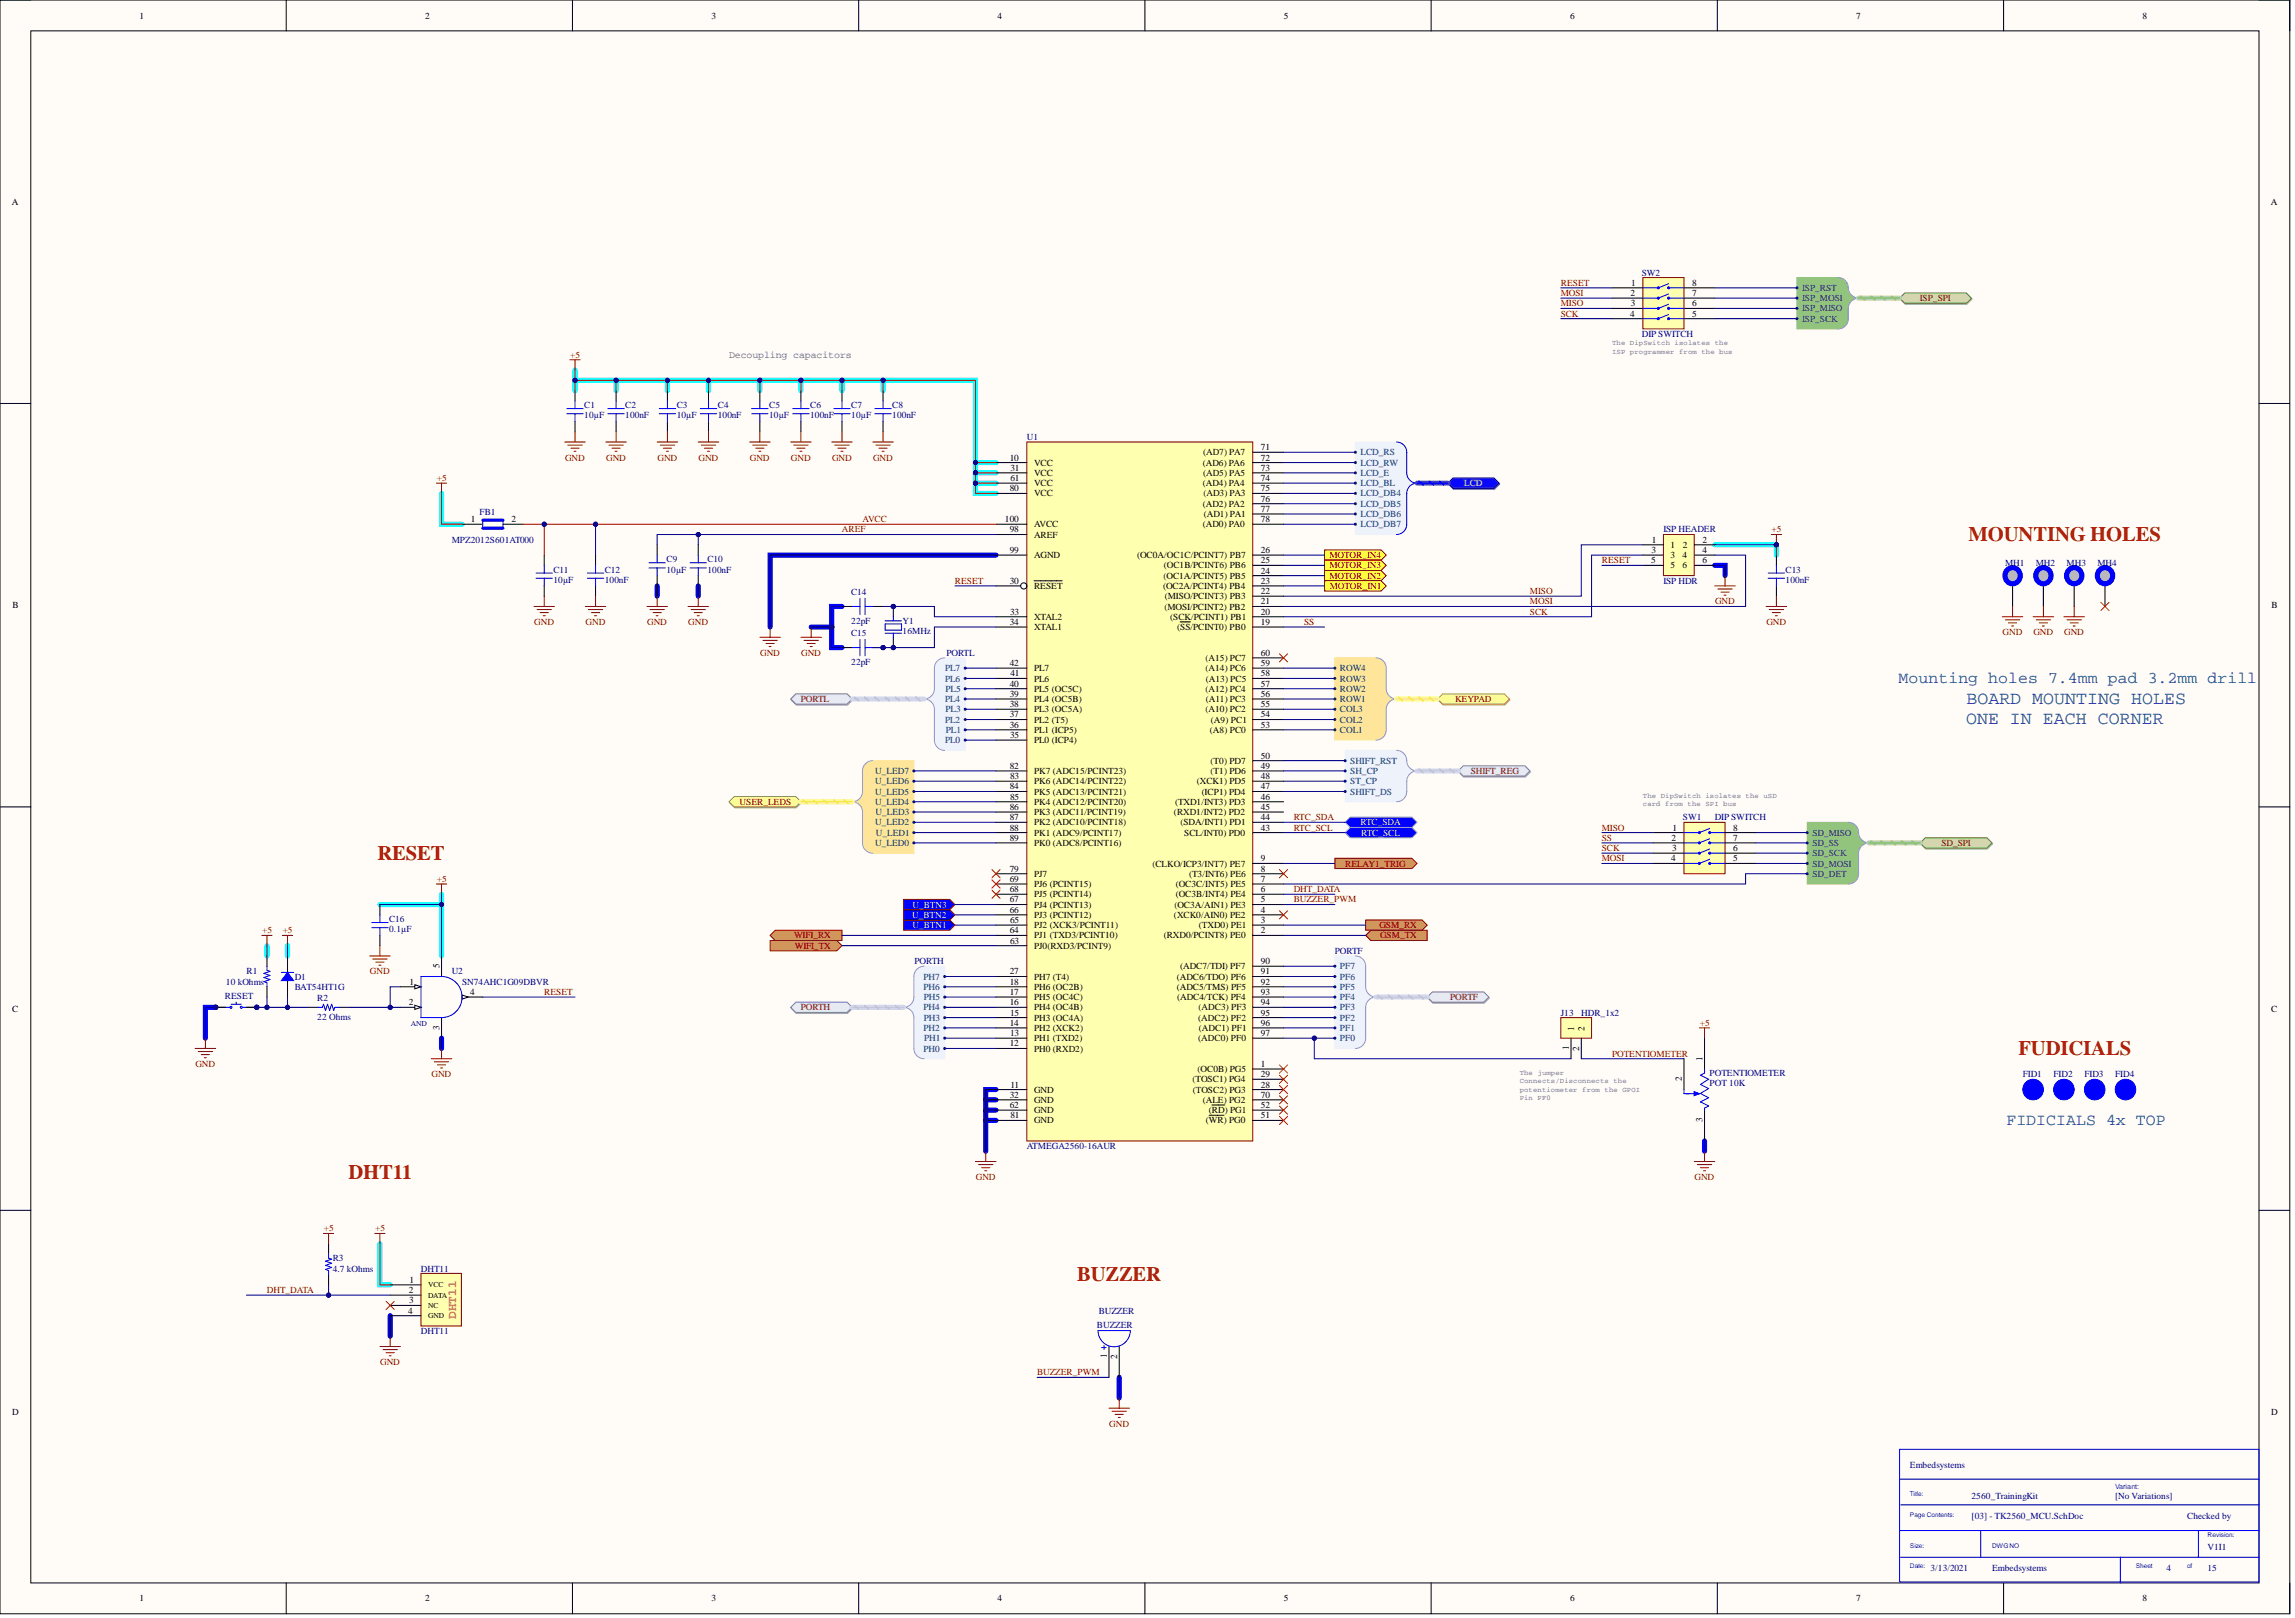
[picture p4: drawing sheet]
<svg xmlns="http://www.w3.org/2000/svg" width="566mm" height="399mm" viewBox="0 0 566 399" stroke-linecap="round" stroke-linejoin="round" font-family="sans-serif">
<defs><g id="words">
<g font-size="5.1" fill="#a61c00">
<text x="485.6" y="133.5">MOUNTING HOLES</text>
<text x="93.1" y="212.1">RESET</text>
<text x="498" y="260.2">FUDICIALS</text>
<text x="86" y="290.7">DHT11</text>
<text x="265.7" y="316">BUZZER</text>
</g>
<g font-size="4.5" fill="#0b5394">
<text x="485.1" y="173.5">BOARD MOUNTING HOLES</text>
<text x="485" y="178.6">ONE IN EACH CORNER</text>
</g>
<g font-size="4.1" fill="#0b5394">
<text x="468.4" y="168.4">Mounting holes 7.4mm pad 3.2mm drill</text>
<text x="495" y="277.4">FIDICIALS 4x TOP</text>
</g>
<text font-size="3.1" fill="#e06666" x="112.6" y="325.2" transform="rotate(-90 112.6 325.2)">DHT11</text>
<text font-size="2.5" fill="#666" x="179.9" y="88.2">Decoupling capacitors</text>
<g font-size="2.3">
<text x="34.5" y="4.6">1</text>
<text x="104.9" y="4.6">2</text>
<text x="175.6" y="4.6">3</text>
<text x="246.1" y="4.6">4</text>
<text x="316.7" y="4.6">5</text>
<text x="387.3" y="4.6">6</text>
<text x="457.9" y="4.6">7</text>
<text x="528.6" y="4.6">8</text>
<text x="3" y="50.5">A</text>
<text x="560.3" y="50.5">A</text>
<text x="402.5" y="70.5">1</text>
<text x="417.5" y="70.5">8</text>
<text x="402.3" y="73">2</text>
<text x="402.4" y="75.5">3</text>
<text x="417.5" y="75.5">6</text>
<text x="417.5" y="73">7</text>
<text x="402.2" y="78.1">4</text>
<text x="417.5" y="78.1">5</text>
<text x="249.1" y="113.6">10</text>
<text x="296.8" y="112.3">(AD7) PA7</text>
<text x="311.1" y="111">71</text>
<text x="311.1" y="113.6">72</text>
<text x="249.3" y="116.1">31</text>
<text x="249.3" y="118.6">61</text>
<text x="255.1" y="114.8">VCC</text>
<text x="255.1" y="117.4">VCC</text>
<text x="255.1" y="119.9">VCC</text>
<text x="296.7" y="114.8">(AD6) PA6</text>
<text x="296.7" y="119.9">(AD4) PA4</text>
<text x="296.8" y="117.4">(AD5) PA5</text>
<text x="311.1" y="116.1">73</text>
<text x="311.1" y="118.6">74</text>
<text x="249.1" y="121.2">80</text>
<text x="255.1" y="122.4">VCC</text>
<text x="296.7" y="125">(AD2) PA2</text>
<text x="296.9" y="122.4">(AD3) PA3</text>
<text x="311.1" y="121.2">75</text>
<text x="311.1" y="123.7">76</text>
<text x="116.2" y="128.8">1</text>
<text x="126.2" y="128.8">2</text>
<text x="247.9" y="128.8">100</text>
<text x="249.1" y="131.3">98</text>
<text x="255.1" y="130">AVCC</text>
<text x="296.7" y="130">(AD0) PA0</text>
<text x="297" y="127.5">(AD1) PA1</text>
<text x="311.1" y="126.2">77</text>
<text x="311.1" y="128.8">78</text>
<text x="249.1" y="136.4">99</text>
<text x="255.1" y="132.6">AREF</text>
<text x="255.1" y="137.6">AGND</text>
<text x="280.5" y="137.6">(OC0A/OC1C/PCINT7) PB7</text>
<text x="311.1" y="136.4">26</text>
<text x="407.4" y="136.4">3</text>
<text x="407.5" y="133.8">1</text>
<text x="412.2" y="135.1">1</text>
<text x="412.2" y="137.6">3</text>
<text x="415.1" y="137.6">4</text>
<text x="415.2" y="135.1">2</text>
<text x="420" y="133.8">2</text>
<text x="420" y="136.4">4</text>
<text x="249.1" y="144">30</text>
<text x="287" y="142.7">(OC1A/PCINT5) PB5</text>
<text x="287.1" y="140.2">(OC1B/PCINT6) PB6</text>
<text x="311.1" y="144">23</text>
<text x="311.1" y="141.4">24</text>
<text x="311.1" y="138.9">25</text>
<text x="407.4" y="138.9">5</text>
<text x="412.2" y="140.2">5</text>
<text x="415.1" y="140.2">6</text>
<text x="420" y="138.9">6</text>
<text x="3.1" y="150">B</text>
<text x="255.1" y="145.2">RESET</text>
<text x="286.9" y="145.2">(OC2A/PCINT4) PB4</text>
<text x="287.4" y="147.8">(MISO/PCINT3) PB3</text>
<text x="311.1" y="149">21</text>
<text x="311.1" y="146.5">22</text>
<text x="560.5" y="150">B</text>
<text x="249.1" y="154.1">34</text>
<text x="249.2" y="151.6">33</text>
<text x="255.1" y="152.8">XTAL2</text>
<text x="255.1" y="155.4">XTAL1</text>
<text x="287.3" y="150.3">(MOSI/PCINT2) PB2</text>
<text x="288.7" y="152.8">(SCK/PCINT1) PB1</text>
<text x="290.4" y="155.4">(SS/PCINT0) PB0</text>
<text x="311.1" y="154.1">19</text>
<text x="311.1" y="151.6">20</text>
<text x="311.1" y="161.7">60</text>
<text x="249.1" y="164.3">42</text>
<text x="249.3" y="166.8">41</text>
<text x="255.1" y="165.5">PL7</text>
<text x="297.4" y="165.5">(A14) PC6</text>
<text x="297.4" y="163">(A15) PC7</text>
<text x="311.1" y="166.8">58</text>
<text x="311.1" y="164.3">59</text>
<text x="249.1" y="171.9">39</text>
<text x="249.1" y="169.3">40</text>
<text x="255.1" y="173.1">PL4 (OC5B)</text>
<text x="255.1" y="170.6">PL5 (OC5C)</text>
<text x="255.1" y="168.1">PL6</text>
<text x="297.4" y="170.6">(A12) PC4</text>
<text x="297.5" y="173.1">(A11) PC3</text>
<text x="297.5" y="168.1">(A13) PC5</text>
<text x="311.1" y="171.9">56</text>
<text x="311.1" y="169.3">57</text>
<text x="249.1" y="179.5">36</text>
<text x="249.1" y="176.9">37</text>
<text x="249.1" y="174.4">38</text>
<text x="255.1" y="178.2">PL2 (T5)</text>
<text x="255.1" y="175.7">PL3 (OC5A)</text>
<text x="297.4" y="175.7">(A10) PC2</text>
<text x="298.8" y="178.2">(A9) PC1</text>
<text x="311.1" y="179.5">53</text>
<text x="311.1" y="176.9">54</text>
<text x="311.1" y="174.4">55</text>
<text x="249.2" y="182">35</text>
<text x="255.1" y="183.3">PL0 (ICP4)</text>
<text x="255.1" y="180.7">PL1 (ICP5)</text>
<text x="298.5" y="180.7">(A8) PC0</text>
<text x="249.1" y="189.6">82</text>
<text x="255.1" y="190.9">PK7 (ADC15/PCINT23)</text>
<text x="298.7" y="190.9">(T1) PD6</text>
<text x="298.7" y="188.3">(T0) PD7</text>
<text x="311.1" y="189.6">49</text>
<text x="311.1" y="187.1">50</text>
<text x="249.1" y="194.7">84</text>
<text x="249.2" y="192.1">83</text>
<text x="249.2" y="197.2">85</text>
<text x="255.1" y="193.4">PK6 (ADC14/PCINT22)</text>
<text x="255.1" y="195.9">PK5 (ADC13/PCINT21)</text>
<text x="295.3" y="193.4">(XCK1) PD5</text>
<text x="296.5" y="195.9">(ICP1) PD4</text>
<text x="311.1" y="197.2">46</text>
<text x="311.1" y="194.7">47</text>
<text x="311.1" y="192.1">48</text>
<text x="249.1" y="199.7">86</text>
<text x="249.1" y="202.3">87</text>
<text x="255.1" y="198.5">PK4 (ADC12/PCINT20)</text>
<text x="255.1" y="201">PK3 (ADC11/PCINT19)</text>
<text x="255.1" y="203.5">PK2 (ADC10/PCINT18)</text>
<text x="289.6" y="201">(RXD1/INT2) PD2</text>
<text x="289.9" y="198.5">(TXD1/INT3) PD3</text>
<text x="291.2" y="203.5">(SDA/INT1) PD1</text>
<text x="311.1" y="202.3">44</text>
<text x="311.1" y="199.7">45</text>
<text x="249.1" y="204.8">88</text>
<text x="249.1" y="207.3">89</text>
<text x="255.1" y="206.1">PK1 (ADC9/PCINT17)</text>
<text x="255.1" y="208.6">PK0 (ADC8/PCINT16)</text>
<text x="292.2" y="206.1">SCL/INT0) PD0</text>
<text x="311.1" y="204.8">43</text>
<text x="412.4" y="207.3">2</text>
<text x="412.5" y="209.9">3</text>
<text x="412.6" y="204.8">1</text>
<text x="427.6" y="209.9">6</text>
<text x="427.6" y="207.3">7</text>
<text x="427.6" y="204.8">8</text>
<text x="249.1" y="214.9">79</text>
<text x="284.3" y="213.7">(CLKO/ICP3/INT7) PE7</text>
<text x="311.1" y="214.9">8</text>
<text x="311.1" y="212.4">9</text>
<text x="412.3" y="212.4">4</text>
<text x="427.6" y="212.4">5</text>
<text x="249.1" y="220">68</text>
<text x="249.1" y="217.5">69</text>
<text x="255.1" y="221.3">PJ5 (PCINT14)</text>
<text x="255.1" y="218.8">PJ6 (PCINT15)</text>
<text x="255.1" y="216.2">PJ7</text>
<text x="290.1" y="221.3">(OC3B/INT4) PE4</text>
<text x="290.1" y="218.8">(OC3C/INT5) PE5</text>
<text x="293.4" y="216.2">(T3/INT6) PE6</text>
<text x="311.1" y="220">6</text>
<text x="311.1" y="217.5">7</text>
<text x="249.1" y="225.1">66</text>
<text x="249.1" y="222.6">67</text>
<text x="249.2" y="227.6">65</text>
<text x="255.1" y="226.4">PJ3 (PCINT12)</text>
<text x="255.1" y="223.8">PJ4 (PCINT13)</text>
<text x="289.6" y="226.4">(XCK0/AIN0) PE2</text>
<text x="289.7" y="223.8">(OC3A/AIN1) PE3</text>
<text x="311.1" y="227.6">3</text>
<text x="311.1" y="225.1">4</text>
<text x="311.1" y="222.6">5</text>
<text x="249.1" y="230.2">64</text>
<text x="249.2" y="232.7">63</text>
<text x="255.1" y="234">PJ0(RXD3/PCINT9)</text>
<text x="255.1" y="231.4">PJ1 (TXD3/PCINT10)</text>
<text x="255.1" y="228.9">PJ2 (XCK3/PCINT11)</text>
<text x="287.1" y="231.4">(RXD0/PCINT8) PE0</text>
<text x="295.8" y="228.9">(TXD0) PE1</text>
<text x="311.1" y="230.2">2</text>
<text x="108.4" y="238.8" transform="rotate(-90 108.4 238.8)">5</text>
<text x="291.2" y="239">(ADC7/TDI) PF7</text>
<text x="311.1" y="237.8">90</text>
<text x="101" y="242.8">1</text>
<text x="116" y="245.4">4</text>
<text x="249.1" y="245.4">17</text>
<text x="249.1" y="242.8">18</text>
<text x="249.1" y="240.3">27</text>
<text x="255.1" y="244.1">PH6 (OC2B)</text>
<text x="255.1" y="241.6">PH7 (T4)</text>
<text x="290.3" y="241.6">(ADC6/TDO) PF6</text>
<text x="290.3" y="244.1">(ADC5/TMS) PF5</text>
<text x="311.1" y="240.3">91</text>
<text x="311.1" y="242.8">92</text>
<text x="311.1" y="245.4">93</text>
<text x="3" y="249.5">C</text>
<text x="100.8" y="247.9">2</text>
<text x="249.1" y="247.9">16</text>
<text x="249.2" y="250.4">15</text>
<text x="255.1" y="251.7">PH3 (OC4A)</text>
<text x="255.1" y="249.2">PH4 (OC4B)</text>
<text x="255.1" y="246.6">PH5 (OC4C)</text>
<text x="290.4" y="246.6">(ADC4/TCK) PF4</text>
<text x="295.6" y="251.7">(ADC2) PF2</text>
<text x="295.7" y="249.2">(ADC3) PF3</text>
<text x="311.1" y="247.9">94</text>
<text x="311.1" y="250.4">95</text>
<text x="560.4" y="249.5">C</text>
<text x="108.4" y="253.9" transform="rotate(-90 108.4 253.9)">3</text>
<text x="249.1" y="253">14</text>
<text x="249.2" y="255.5">13</text>
<text x="255.1" y="256.8">PH1 (TXD2)</text>
<text x="255.1" y="254.2">PH2 (XCK2)</text>
<text x="295.6" y="256.8">(ADC0) PF0</text>
<text x="295.8" y="254.2">(ADC1) PF1</text>
<text x="311.1" y="253">96</text>
<text x="311.1" y="255.5">97</text>
<text x="388.4" y="254.2" transform="rotate(-90 388.4 254.2)">1</text>
<text x="390.9" y="254.2" transform="rotate(-90 390.9 254.2)">2</text>
<text x="249.1" y="258">12</text>
<text x="255.1" y="259.3">PH0 (RXD2)</text>
<text x="311.1" y="263.1">1</text>
<text x="387.1" y="258.9" transform="rotate(-90 387.1 258.9)">1</text>
<text x="389.6" y="259.1" transform="rotate(-90 389.6 259.1)">2</text>
<text x="420" y="261.6" transform="rotate(-90 420 261.6)">1</text>
<text x="249.3" y="268.2">11</text>
<text x="255.1" y="269.4">GND</text>
<text x="294.2" y="266.9">(TOSC1) PG4</text>
<text x="294.3" y="269.4">(TOSC2) PG3</text>
<text x="295.5" y="264.4">(OC0B) PG5</text>
<text x="311.1" y="268.2">28</text>
<text x="311.1" y="265.6">29</text>
<text x="415" y="266.7" transform="rotate(-90 415 266.7)">2</text>
<text x="249.1" y="270.7">32</text>
<text x="249.1" y="273.2">62</text>
<text x="249.3" y="275.8">81</text>
<text x="255.1" y="272">GND</text>
<text x="255.1" y="274.5">GND</text>
<text x="296.7" y="272">(ALE) PG2</text>
<text x="298.3" y="274.5">(RD) PG1</text>
<text x="311.1" y="275.8">51</text>
<text x="311.1" y="273.2">52</text>
<text x="311.1" y="270.7">70</text>
<text x="255.1" y="277">GND</text>
<text x="297.5" y="277">(WR) PG0</text>
<text x="420" y="276.7" transform="rotate(-90 420 276.7)">3</text>
<text x="101" y="316.3">1</text>
<text x="100.7" y="323.9">4</text>
<text x="100.8" y="318.9">2</text>
<text x="100.9" y="321.4">3</text>
<text x="273.1" y="334.9" transform="rotate(-90 273.1 334.9)">1</text>
<text x="275.6" y="335.1" transform="rotate(-90 275.6 335.1)">2</text>
<text x="3" y="348.9">D</text>
<text x="560.4" y="348.9">D</text>
<text x="34.5" y="394.9">1</text>
<text x="104.9" y="394.9">2</text>
<text x="175.6" y="394.9">3</text>
<text x="246.1" y="394.9">4</text>
<text x="316.7" y="394.9">5</text>
<text x="387.3" y="394.9">6</text>
<text x="457.9" y="394.9">7</text>
<text x="528.6" y="394.9">8</text>
</g>
<g font-size="2.3" fill="#800000">
<text x="385.1" y="70.5">RESET</text>
<text x="385.1" y="73">MOSI</text>
<text x="385.1" y="75.5">MISO</text>
<text x="473.6" y="74.3">ISP_SPI</text>
<text x="385.1" y="78.1">SCK</text>
<text x="140.7" y="88.2">+5</text>
<text x="139.4" y="113.6">GND</text>
<text x="149.5" y="113.6">GND</text>
<text x="162.2" y="113.6">GND</text>
<text x="172.3" y="113.6">GND</text>
<text x="185" y="113.6">GND</text>
<text x="195.1" y="113.6">GND</text>
<text x="205.3" y="113.6">GND</text>
<text x="215.4" y="113.6">GND</text>
<text x="107.7" y="118.6">+5</text>
<text x="207.7" y="131.3">AREF</text>
<text x="212.8" y="128.8">AVCC</text>
<text x="437.1" y="131.3">+5</text>
<text x="328" y="137.6">MOTOR_IN4</text>
<text x="235.6" y="144">RESET</text>
<text x="328" y="140.2">MOTOR_IN3</text>
<text x="328" y="142.7">MOTOR_IN2</text>
<text x="395.2" y="138.9">RESET</text>
<text x="328.1" y="145.2">MOTOR_IN1</text>
<text x="377.5" y="146.5">MISO</text>
<text x="377.5" y="149">MOSI</text>
<text x="423.1" y="149">GND</text>
<text x="131.8" y="154.1">GND</text>
<text x="144.5" y="154.1">GND</text>
<text x="159.7" y="154.1">GND</text>
<text x="169.8" y="154.1">GND</text>
<text x="321.7" y="154.1">SS</text>
<text x="377.5" y="151.6">SCK</text>
<text x="435.8" y="154.1">GND</text>
<text x="187.5" y="161.7">GND</text>
<text x="197.7" y="161.7">GND</text>
<text x="494.1" y="156.7">GND</text>
<text x="501.7" y="156.7">GND</text>
<text x="509.3" y="156.7">GND</text>
<text x="197.6" y="173.1">PORTL</text>
<text x="359" y="173.1">KEYPAD</text>
<text x="362.9" y="190.9">SHIFT_REG</text>
<text x="182.5" y="198.5">USER_LEDS</text>
<text x="319.2" y="202.3">RTC_SDA</text>
<text x="319.2" y="204.8">RTC_SCL</text>
<text x="395.2" y="204.8">MISO</text>
<text x="395.2" y="207.3">SS</text>
<text x="395.2" y="209.9">SCK</text>
<text x="479" y="208.6">SD_SPI</text>
<text x="331.9" y="213.7">RELAY1_TRIG</text>
<text x="395.2" y="212.4">MOSI</text>
<text x="107.7" y="217.5">+5</text>
<text x="319.2" y="220">DHT_DATA</text>
<text x="319.2" y="222.6">BUZZER_PWM</text>
<text x="64.7" y="230.2">+5</text>
<text x="69.8" y="230.2">+5</text>
<text x="195.9" y="231.4">WIFI_RX</text>
<text x="196.1" y="234">WIFI_TX</text>
<text x="340.3" y="228.9">GSM_RX</text>
<text x="340.5" y="231.4">GSM_TX</text>
<text x="91.3" y="240.3">GND</text>
<text x="134.3" y="245.4">RESET</text>
<text x="197.6" y="249.2">PORTH</text>
<text x="357.8" y="246.6">PORTF</text>
<text x="419.3" y="253">+5</text>
<text x="48.2" y="263.1">GND</text>
<text x="397.7" y="260.6">POTENTIOMETER</text>
<text x="106.5" y="265.6">GND</text>
<text x="240.7" y="291">GND</text>
<text x="418.1" y="291">GND</text>
<text x="79.9" y="303.7">+5</text>
<text x="92.6" y="303.7">+5</text>
<text x="65.9" y="318.9">DHT_DATA</text>
<text x="93.8" y="336.6">GND</text>
<text x="255.9" y="339.1">BUZZER_PWM</text>
<text x="273.7" y="351.8">GND</text>
</g>
<g font-size="2.3" fill="#000080">
<text x="405.1" y="67.9">SW2</text>
<text x="405.1" y="83.1">DIP SWITCH</text>
<text x="144.1" y="100.6">C1</text>
<text x="154.3" y="100.6">C2</text>
<text x="166.9" y="100.6">C3</text>
<text x="177.1" y="100.6">C4</text>
<text x="189.7" y="100.6">C5</text>
<text x="199.9" y="100.6">C6</text>
<text x="210" y="100.6">C7</text>
<text x="220.1" y="100.6">C8</text>
<text x="144.1" y="103.2">10µF</text>
<text x="154.3" y="103.2">100nF</text>
<text x="166.9" y="103.2">10µF</text>
<text x="177.1" y="103.2">100nF</text>
<text x="189.7" y="103.2">10µF</text>
<text x="199.9" y="103.2">100nF</text>
<text x="210" y="103.2">10µF</text>
<text x="220.1" y="103.2">100nF</text>
<text x="253.3" y="108.5">U1</text>
<text x="118.3" y="127">FB1</text>
<text x="410.4" y="131.3">ISP HEADER</text>
<text x="111.5" y="133.8">MPZ2012S601AT000</text>
<text x="136.5" y="143.7">10µF</text>
<text x="136.5" y="141.2">C11</text>
<text x="149.2" y="143.7">100nF</text>
<text x="149.2" y="141.2">C12</text>
<text x="164.4" y="141.2">10µF</text>
<text x="164.4" y="138.7">C9</text>
<text x="174.5" y="141.2">100nF</text>
<text x="174.5" y="138.7">C10</text>
<text x="410.4" y="144">ISP HDR</text>
<text x="440.5" y="143.7">100nF</text>
<text x="440.5" y="141.2">C13</text>
<text x="494.7" y="139.5">MH1</text>
<text x="502.3" y="139.5">MH2</text>
<text x="509.9" y="139.5">MH3</text>
<text x="517.5" y="139.5">MH4</text>
<text x="210" y="146.8">C14</text>
<text x="210" y="153.9">22pF</text>
<text x="222.7" y="153.9">Y1</text>
<text x="210" y="156.9">C15</text>
<text x="222.7" y="156.4">16MHz</text>
<text x="233.5" y="161.7">PORTL</text>
<text x="210" y="164">22pF</text>
<text x="415.2" y="202.3">SW1</text>
<text x="423.1" y="202.3">DIP SWITCH</text>
<text x="96" y="227.4">C16</text>
<text x="96" y="229.9">0.1µF</text>
<text x="225.6" y="237.8">PORTH</text>
<text x="329.3" y="235.2">PORTF</text>
<text x="55.7" y="242.8">10 kOhms</text>
<text x="60.8" y="240.3">R1</text>
<text x="72.7" y="241.6">D1</text>
<text x="72.7" y="244.1">BAT54HT1G</text>
<text x="111.5" y="240.3">U2</text>
<text x="114" y="242.8">SN74AHC1G09DBVR</text>
<text x="55.5" y="246.4">RESET</text>
<text x="78.3" y="251.4">22 Ohms</text>
<text x="78.3" y="246.9">R2</text>
<text x="385.1" y="250.4">J13</text>
<text x="390.1" y="250.4">HDR_1x2</text>
<text x="421.8" y="265.4">POTENTIOMETER</text>
<text x="421.8" y="267.9">POT 10K</text>
<text x="499.1" y="265.6">FID1</text>
<text x="506.7" y="265.6">FID2</text>
<text x="514.3" y="265.6">FID3</text>
<text x="521.9" y="265.6">FID4</text>
<text x="253.3" y="283.4">ATMEGA2560-16AUR</text>
<text x="82.1" y="311">R3</text>
<text x="82.1" y="313.5">4.7 kOhms</text>
<text x="103.9" y="313.5">DHT11</text>
<text x="271.1" y="323.9">BUZZER</text>
<text x="103.9" y="329">DHT11</text>
<text x="270.6" y="327.4">BUZZER</text>
<text x="471.2" y="362">Embedsystems</text>
<text x="486.4" y="369.6">2560_TrainingKit</text>
<text x="521.9" y="369.6">[No Variations]</text>
<text x="486.4" y="374.6">[03] - TK2560_MCU.SchDoc</text>
<text x="539.6" y="374.6">Checked by</text>
<text x="544.7" y="382.2">V1I1</text>
<text x="476.3" y="387.3">3/13/2021</text>
<text x="491.5" y="387.3">Embedsystems</text>
<text x="534.5" y="387.3">4</text>
<text x="544.7" y="387.3">15</text>
</g>
<g font-size="2.3" fill="#003a70">
<text x="444.6" y="71.7">ISP_RST</text>
<text x="444.6" y="74.3">ISP_MOSI</text>
<text x="444.6" y="76.8">ISP_MISO</text>
<text x="444.6" y="79.3">ISP_SCK</text>
<text x="335.7" y="112.3">LCD_RS</text>
<text x="335.7" y="114.8">LCD_RW</text>
<text x="335.7" y="117.4">LCD_E</text>
<text x="335.7" y="119.9">LCD_BL</text>
<text x="335.7" y="122.4">LCD_DB4</text>
<text x="335.7" y="125">LCD_DB5</text>
<text x="335.7" y="127.5">LCD_DB6</text>
<text x="335.7" y="130">LCD_DB7</text>
<text x="233.1" y="165.5">PL7</text>
<text x="330.6" y="165.5">ROW4</text>
<text x="233.1" y="173.1">PL4</text>
<text x="233.1" y="168.1">PL6</text>
<text x="233.2" y="170.6">PL5</text>
<text x="330.6" y="173.1">ROW1</text>
<text x="330.6" y="170.6">ROW2</text>
<text x="330.6" y="168.1">ROW3</text>
<text x="233.1" y="178.2">PL2</text>
<text x="233.2" y="175.7">PL3</text>
<text x="330.6" y="178.2">COL2</text>
<text x="330.6" y="175.7">COL3</text>
<text x="233.1" y="183.3">PL0</text>
<text x="233.3" y="180.7">PL1</text>
<text x="330.6" y="180.7">COL1</text>
<text x="215.9" y="190.9">U_LED7</text>
<text x="333.1" y="188.3">SHIFT_RST</text>
<text x="333.1" y="190.9">SH_CP</text>
<text x="215.9" y="195.9">U_LED5</text>
<text x="215.9" y="193.4">U_LED6</text>
<text x="333.1" y="193.4">ST_CP</text>
<text x="333.1" y="195.9">SHIFT_DS</text>
<text x="215.9" y="203.5">U_LED2</text>
<text x="215.9" y="198.5">U_LED4</text>
<text x="216" y="201">U_LED3</text>
<text x="215.9" y="208.6">U_LED0</text>
<text x="216.1" y="206.1">U_LED1</text>
<text x="447.1" y="206.1">SD_MISO</text>
<text x="447.1" y="208.6">SD_SS</text>
<text x="447.1" y="211.1">SD_SCK</text>
<text x="447.1" y="213.7">SD_MOSI</text>
<text x="447.1" y="216.2">SD_DET</text>
<text x="330.6" y="239">PF7</text>
<text x="227.8" y="244.1">PH6</text>
<text x="227.8" y="241.6">PH7</text>
<text x="330.6" y="244.1">PF5</text>
<text x="330.6" y="241.6">PF6</text>
<text x="227.8" y="249.2">PH4</text>
<text x="227.9" y="251.7">PH3</text>
<text x="227.9" y="246.6">PH5</text>
<text x="330.6" y="251.7">PF2</text>
<text x="330.6" y="249.2">PF3</text>
<text x="330.6" y="246.6">PF4</text>
<text x="227.8" y="254.2">PH2</text>
<text x="228" y="256.8">PH1</text>
<text x="330.6" y="256.8">PF0</text>
<text x="330.6" y="254.2">PF1</text>
<text x="227.8" y="259.3">PH0</text>
</g>
<text font-size="2.3" fill="#d9d9d9" x="361.2" y="119.9">LCD</text>
<g font-size="2.3" fill="#efefef">
<text x="335.7" y="203.5">RTC_SDA</text>
<text x="335.8" y="206.1">RTC_SCL</text>
<text x="225" y="226.4">U_BTN2</text>
<text x="225.1" y="223.8">U_BTN3</text>
<text x="225.1" y="228.9">U_BTN1</text>
</g>
<text font-size="1.9" fill="#000080" x="101.3" y="253.1">AND</text>
<g font-size="1.9">
<text x="105.6" y="317.4">VCC</text>
<text x="105.6" y="320">DATA</text>
<text x="105.6" y="322.5">NC</text>
<text x="105.6" y="325">GND</text>
</g>
<g font-size="1.8" fill="#666">
<text x="397.7" y="85.2">The DipSwitch isolates the</text>
<text x="397.7" y="87.2">ISP programmer from the bus</text>
<text x="405.3" y="196.7">The DipSwitch isolates the uSD</text>
<text x="405.3" y="198.7">card from the SPI bus</text>
<text x="374.9" y="265.1">The jumper</text>
<text x="374.9" y="267.2">Connects/Disconnects the</text>
<text x="374.9" y="269.2">potentiometer from the GPOI</text>
<text x="374.9" y="271.2">Pin PF0</text>
</g>
<text font-size="1.8" fill="#00f" x="521.9" y="367.1">Variant:</text>
<g font-size="1.6" fill="#00f">
<text x="471.2" y="369">Title:</text>
<text x="471.2" y="374">Page Contents:</text>
<text x="471.2" y="381.6">Size:</text>
<text x="491.5" y="381.6">DWGNO</text>
<text x="544.7" y="379.1">Revision:</text>
<text x="471.2" y="386.7">Date:</text>
<text x="526.9" y="386.7">Sheet</text>
<text x="539.6" y="386.7">of</text>
</g>
</g></defs>
<path d="M0 0h564.9v398h-564.9z" fill-rule="evenodd" fill="#fffcf8"/>
<path d="M0 0h564.9v398h-564.9z" fill="none" stroke="#000" stroke-width=".25"/>
<path d="M7.6 7.6h549.7v382.7h-549.7z" fill-rule="evenodd" fill="#fffcf8"/>
<g fill="none" stroke="#000" stroke-width=".25">
<path d="M0 0h7.6M7.6 7.6h549.7v382.7h-549.7zM70.6 0v7.6M141.2 0v7.6M211.8 0v7.6M282.5 0v7.6M353.1 0v7.6M423.7 0v7.6M494.3 0v7.6M557.3 0h7.6v7.6M0 99.5h7.6M557.3 99.5h7.6"/>
<path d="M0 199h7.6M557.3 199h7.6M0 298.5h7.6M557.3 298.5h7.6M70.6 390.3v7.7M141.2 390.3v7.7M211.8 390.3v7.7M282.5 390.3v7.7M353.1 390.3v7.7M423.7 390.3v7.7M494.3 390.3v7.7M564.9 390.3v7.7"/>
</g>
<g fill="none" stroke="#0ff" stroke-width="1.3">
<path d="M141.9 96.3v-2.5h98.8v20.3h5M141.9 91.3v2.5M152 93.8v2.5M164.7 93.8v2.5M174.8 93.8v2.5M187.5 93.8v2.5M197.6 93.8v2.5M207.7 93.8v2.5M217.9 93.8v2.5M240.7 114.1v2.5h5M240.7 116.6v2.5M245.7 119.1h-5v2.6h5"/>
<path d="M108.9 121.7v7.6h5.1M423.1 134.3h15.2v2.6M65.9 233.2v2.5M70.9 233.2v2.5M93.7 223.1h15.2M108.9 220.5v15.2M93.7 306.7v10.1h2.6"/>
</g>
<g fill="none" stroke="#00f" stroke-width="1.3">
<path d="M245.7 136.9h-55.7v17.7M423.1 139.4h2.5v2.5M162.1 144.5v2.5M172.3 144.5v2.5M200.1 154.6h5.1M207.7 149.6h-2.5v10.1h2.5M53.2 248.4h-2.5v7.6M108.9 256v2.5M243.2 276.3h2.5M243.2 273.8h2.5M243.2 271.2h2.5M245.7 268.7h-2.5v15.2"/>
<path d="M420.5 281.4v2.5M96.3 324.4v5.1M276.1 339.7v5"/>
</g>
<path d="M468.7 357.4h88.6v32.7h-88.6zM468.7 364.7h88.6M468.7 377.4h88.6M468.9 371.1h88.4M488.7 377.4v6.6M542.4 377.4v6.6M468.9 384h88.4M523.1 384v6.3" fill="none" stroke="#00f" stroke-width=".25"/>
<path d="M253.3 109h55.8v172.4h-55.8z" fill-rule="evenodd" fill="#ffffb0"/>
<path d="M253.3 109h55.8v172.4h-55.8z" fill="none" stroke="#800000" stroke-width=".25"/>
<g fill="none" stroke="#000" stroke-width=".25">
<path d="M245.7 114.1h7.6M309.1 139.4h7.6M309.1 136.9h7.6M245.7 144.5h7.6M291.2 153.4h2.5M309.1 154.6h7.6M309.1 152.1h7.6M309.1 149.6h7.6M309.1 147h7.6M309.1 144.5h7.6M309.1 141.9h7.6M309.1 218h7.6"/>
<path d="M309.1 215.5h7.6M309.1 212.9h7.6M309.1 230.7h7.6M309.1 228.1h7.6M309.1 225.6h7.6M309.1 223.1h7.6M309.1 220.5h7.6M245.7 258.5h7.6M245.7 256h7.6M245.7 253.5h7.6M245.7 250.9h7.6M245.7 248.4h7.6"/>
<path d="M245.7 245.9h7.6M245.7 243.3h7.6M245.7 240.8h7.6M245.7 268.7h7.6M309.1 263.6h7.6M309.1 268.7h7.6M309.1 266.1h7.6"/>
</g>
<circle cx="252.6" cy="144.5" r=".76" fill="#f8fcff"/>
<g fill="none" stroke="#000" stroke-width=".25">
<path d="M245.7 116.6h7.6M245.7 119.1h7.6M309.1 116.6h7.6M309.1 119.1h7.6M309.1 111.5h7.6M309.1 114.1h7.6M245.7 121.7h7.6M245.7 129.3h7.6M245.7 131.8h7.6M245.7 136.9h7.6M309.1 121.7h7.6M309.1 124.2h7.6"/>
<path d="M309.1 126.7h7.6M309.1 129.3h7.6M245.7 152.1h7.6M245.7 154.6h7.6M255.1 143.2h6.9M245.7 180h7.6M245.7 177.4h7.6M245.7 174.9h7.6M245.7 172.4h7.6M245.7 169.8h7.6M245.7 167.3h7.6M245.7 164.8h7.6"/>
<path d="M309.1 180h7.6M309.1 177.4h7.6M309.1 174.9h7.6M309.1 172.4h7.6M309.1 169.8h7.6M309.1 167.3h7.6M309.1 164.8h7.6M309.1 162.2h7.6M245.7 182.5h7.6M245.7 197.7h7.6M245.7 195.2h7.6M245.7 192.6h7.6"/>
<path d="M245.7 190.1h7.6M309.1 197.7h7.6M309.1 195.2h7.6M309.1 192.6h7.6M309.1 190.1h7.6M309.1 187.6h7.6M245.7 205.3h7.6M245.7 202.8h7.6M245.7 200.2h7.6M245.7 218h7.6M245.7 215.5h7.6M245.7 207.9h7.6"/>
<path d="M309.1 205.3h7.6M309.1 202.8h7.6M309.1 200.2h7.6M245.7 233.2h7.6M245.7 230.7h7.6M245.7 228.1h7.6M245.7 225.6h7.6M245.7 223.1h7.6M245.7 220.5h7.6M309.1 238.3h7.6M309.1 240.8h7.6M309.1 243.3h7.6"/>
<path d="M309.1 245.9h7.6M309.1 248.4h7.6M309.1 250.9h7.6M309.1 253.5h7.6M309.1 256h7.6M245.7 271.2h7.6M245.7 276.3h7.6M245.7 273.8h7.6M298.3 275h3.7M299 272.5h3.2M309.1 271.2h7.6M309.1 276.3h7.6"/>
<path d="M309.1 273.8h7.6M273.6 332v7.7M276.1 332v7.7"/>
<circle cx="252.6" cy="144.5" r=".76"/>
</g>
<path d="M270.9 328.1h8a4 4 0 0 1-4 4 4 4 0 0 1-4-4zM271.8 332.3h1.1M272.4 331.8v1" fill="none" stroke="#00f" stroke-width=".25"/>
<path d="M273.6 347.3h5.1M274.4 348h3.5M275.1 348.8h2M275.9 349.5h.5M276.1 344.7v2.6" fill="none" stroke="#800000" stroke-width=".25"/>
<path d="M103.9 314h9.9v13h-9.9z" fill-rule="evenodd" fill="#ffffb0"/>
<g fill="none" stroke="#800000" stroke-width=".25">
<path d="M240.7 286.4h5M241.4 287.2h3.6M242.2 287.9h2M242.9 288.7h.6M243.2 283.9v2.5M79.8 304.2h2.5M81.1 304.2v2.5M92.5 304.2h2.5M93.7 304.2v2.5M103.9 314h9.9v13h-9.9zM93.7 332h5.1M94.5 332.8h3.5"/>
<path d="M95.3 333.6h2M96 334.3h.5M96.3 329.5v2.5"/>
</g>
<path d="M81.1 306.7v2.5M81.1 314.3v2.5M96.3 316.8h7.6M96.3 319.4h7.6M96.3 321.9h7.6M96.3 324.4h7.6" fill="none" stroke="#000" stroke-width=".25"/>
<path d="M95.3 320.9l2 2M97.3 320.9l-2 2" fill="none" stroke="#f00" stroke-width=".25"/>
<path d="M81.1 309.2v1.1l.7 .2-1.5 .5 1.5 .5-1.5 .5 1.5 .5-1.5 .5 .8 .3v1" fill="none" stroke="#00f" stroke-width=".25"/>
<circle cx="220.4" cy="159.7" r=".51" fill="#000080"/>
<circle cx="220.4" cy="159.7" r=".51" fill="none" stroke="#000080" stroke-width=".25"/>
<circle cx="220.4" cy="149.6" r=".51" fill="#000080"/>
<circle cx="220.4" cy="149.6" r=".51" fill="none" stroke="#000080" stroke-width=".25"/>
<path d="M220.4 157.2v2.5" fill="none" stroke="#000" stroke-width=".25"/>
<circle cx="220.4" cy="159.7" r=".51" fill="#000080"/>
<circle cx="220.4" cy="159.7" r=".51" fill="none" stroke="#000080" stroke-width=".25"/>
<path d="M220.4 149.6v2.5" fill="none" stroke="#000" stroke-width=".25"/>
<circle cx="220.4" cy="149.6" r=".51" fill="#000080"/>
<circle cx="220.4" cy="149.6" r=".51" fill="none" stroke="#000080" stroke-width=".25"/>
<path d="M210.3 149.6h1.9M212.2 147.5v4.1M213.4 149.6h1.9M213.4 147.5v4.1M218.4 153.1h4M218.4 156.1h4M218.4 153.9h4v1.5h-4zM220.4 152.1v1M220.4 156.1v1.1" fill="none" stroke="#00f" stroke-width=".25"/>
<path d="M207.7 149.6h2.6M215.3 149.6h2.6" fill="none" stroke="#000" stroke-width=".25"/>
<circle cx="217.9" cy="159.7" r=".51" fill="#000080"/>
<circle cx="217.9" cy="159.7" r=".51" fill="none" stroke="#000080" stroke-width=".25"/>
<path d="M207.7 159.7h2.6M215.3 159.7h2.6" fill="none" stroke="#000" stroke-width=".25"/>
<circle cx="217.9" cy="159.7" r=".51" fill="#000080"/>
<circle cx="217.9" cy="159.7" r=".51" fill="none" stroke="#000080" stroke-width=".25"/>
<path d="M210.3 159.7h1.9M212.2 157.7v4M213.4 159.7h1.9M213.4 157.7v4M69.4 239.8h3.1" fill="none" stroke="#00f" stroke-width=".25"/>
<path d="M197.6 157.2h5.1M198.4 157.9h3.5M199.1 158.7h2M199.9 159.4h.5M200.1 154.6v2.6" fill="none" stroke="#800000" stroke-width=".25"/>
<path d="M70.9 235.7v4.1M70.9 241.8v4.1" fill="none" stroke="#000" stroke-width=".25"/>
<path d="M70.9 239.8l1.6 2h-3.1z" fill="#00f"/>
<path d="M70.9 239.8l1.6 2h-3.1z" fill="none" stroke="#00f" stroke-width=".25"/>
<circle cx="53.2" cy="248.4" r=".51" fill="#000080"/>
<circle cx="53.2" cy="248.4" r=".51" fill="none" stroke="#000080" stroke-width=".25"/>
<circle cx="53.2" cy="248.4" r=".51" fill="#000080"/>
<circle cx="53.2" cy="248.4" r=".51" fill="none" stroke="#000080" stroke-width=".25"/>
<circle cx="63.3" cy="248.4" r=".51" fill="#000080"/>
<circle cx="63.3" cy="248.4" r=".51" fill="none" stroke="#000080" stroke-width=".25"/>
<circle cx="63.3" cy="248.4" r=".51" fill="#000080"/>
<circle cx="63.3" cy="248.4" r=".51" fill="none" stroke="#000080" stroke-width=".25"/>
<path d="M53.2 248.4h2.5" fill="none" stroke="#000" stroke-width=".25"/>
<circle cx="53.2" cy="248.4" r=".51" fill="#000080"/>
<circle cx="53.2" cy="248.4" r=".51" fill="none" stroke="#000080" stroke-width=".25"/>
<path d="M53.2 248.4h2.5" fill="none" stroke="#000" stroke-width=".25"/>
<circle cx="53.2" cy="248.4" r=".51" fill="#000080"/>
<circle cx="53.2" cy="248.4" r=".51" fill="none" stroke="#000080" stroke-width=".25"/>
<g fill="none" stroke="#00f" stroke-width=".25">
<path d="M55.7 248.4h1M57 247.6h2.5M58.3 247.1v.5M59.8 248.4h1"/>
<circle cx="57" cy="248.4" r=".25"/>
<circle cx="59.5" cy="248.4" r=".25"/>
</g>
<path d="M60.8 248.4h2.5" fill="none" stroke="#000" stroke-width=".25"/>
<circle cx="63.3" cy="248.4" r=".51" fill="#000080"/>
<circle cx="63.3" cy="248.4" r=".51" fill="none" stroke="#000080" stroke-width=".25"/>
<path d="M60.8 248.4h2.5" fill="none" stroke="#000" stroke-width=".25"/>
<circle cx="63.3" cy="248.4" r=".51" fill="#000080"/>
<circle cx="63.3" cy="248.4" r=".51" fill="none" stroke="#000080" stroke-width=".25"/>
<path d="M65.9 235.7v2.6M93.7 223.1v2.5M93.7 230.7v2.5M65.9 243.3v2.6M76 248.4h2.5M83.6 248.4h2.5M98.8 243.3h5.1" fill="none" stroke="#000" stroke-width=".25"/>
<path d="M65.9 238.3v1l.7 .2-1.5 .5 1.5 .5-1.5 .6 1.5 .5-1.5 .5 .8 .2v1M91.7 227.5h4.1M91.7 228.8h4.1M93.7 225.6v1.9M93.7 228.8v1.9M78.5 248.4h1l.3-.8 .5 1.6 .5-1.6 .5 1.6 .5-1.6 .5 1.6 .3-.8h1" fill="none" stroke="#00f" stroke-width=".25"/>
<path d="M102.3 242.8l1.6 .5-1.6 .5z" fill="#f8fcff"/>
<path d="M98.8 248.4h5.1M102.3 242.8l1.6 .5-1.6 .5z" fill="none" stroke="#000" stroke-width=".25"/>
<path d="M102.3 247.9l1.6 .5-1.6 .5z" fill="#f8fcff"/>
<path d="M108.9 235.7v5.1M102.3 247.9l1.6 .5-1.6 .5zM108.9 250.9v5.1M114 245.9h5.1" fill="none" stroke="#000" stroke-width=".25"/>
<path d="M114 245.4l1.5 .5-1.5 .5z" fill="#f8fcff"/>
<path d="M496.5 144.5v5.1M114 245.4l1.5 .5-1.5 .5z" fill="none" stroke="#000" stroke-width=".25"/>
<path d="M103.9 240.8h5a5.1 5.1 0 0 1 5.1 5.1 5.1 5.1 0 0 1-5.1 5h-5z" fill="none" stroke="#00f" stroke-width=".25"/>
<g fill="none" stroke="#800000" stroke-width=".25">
<path d="M107.7 218h2.5M108.9 218v2.5M64.6 230.7h2.5M65.9 230.7v2.5M69.7 230.7h2.5M70.9 230.7v2.5M91.2 235.7h5.1M92 236.5h3.5M92.7 237.3h2M93.5 238h.5M93.7 233.2v2.5M48.1 258.5h5.1"/>
<path d="M48.9 259.3h3.5M50.7 256v2.5M108.9 258.5v2.6M49.7 260.1h2M50.4 260.8h.5M106.4 261.1h5.1M107.2 261.8h3.5M107.9 262.6h2M108.7 263.4h.5"/>
</g>
<circle cx="496.6" cy="142" r="1.94" fill="#c0c0c0"/>
<circle cx="496.6" cy="142" r="1.94" fill="none" stroke="#00f" stroke-width="1.3"/>
<path d="M519.3 144.5v5.1" fill="none" stroke="#000" stroke-width=".25"/>
<circle cx="519.4" cy="142" r="1.94" fill="#c0c0c0"/>
<circle cx="519.4" cy="142" r="1.94" fill="none" stroke="#00f" stroke-width="1.3"/>
<path d="M504.1 144.5v5.1" fill="none" stroke="#000" stroke-width=".25"/>
<circle cx="504.2" cy="142" r="1.94" fill="#c0c0c0"/>
<circle cx="504.2" cy="142" r="1.94" fill="none" stroke="#00f" stroke-width="1.3"/>
<path d="M511.7 144.5v5.1" fill="none" stroke="#000" stroke-width=".25"/>
<circle cx="511.8" cy="142" r="1.94" fill="#c0c0c0"/>
<circle cx="511.8" cy="142" r="1.94" fill="none" stroke="#00f" stroke-width="1.3"/>
<g fill="none" stroke="#800000" stroke-width=".25">
<path d="M494 152.1h5.1M494.8 152.8h3.5M495.5 153.6h2M496.3 154.4h.5M496.5 149.6v2.5M501.6 152.1h5.1M502.4 152.8h3.5M503.1 153.6h2M503.9 154.4h.5M504.1 149.6v2.5M509.2 152.1h5.1M510 152.8h3.5"/>
<path d="M510.7 153.6h2M511.5 154.4h.5M511.7 149.6v2.5"/>
</g>
<path d="M518.3 148.5l2 2.1M520.3 148.5l-2 2.1" fill="none" stroke="#f00" stroke-width=".25"/>
<circle cx="501.6" cy="268.7" r="2.54" fill="#00f"/>
<circle cx="501.6" cy="268.7" r="2.54" fill="none" stroke="#00f" stroke-width=".25"/>
<circle cx="509.2" cy="268.7" r="2.54" fill="#00f"/>
<circle cx="509.2" cy="268.7" r="2.54" fill="none" stroke="#00f" stroke-width=".25"/>
<circle cx="516.8" cy="268.7" r="2.54" fill="#00f"/>
<circle cx="516.8" cy="268.7" r="2.54" fill="none" stroke="#00f" stroke-width=".25"/>
<circle cx="524.4" cy="268.7" r="2.54" fill="#00f"/>
<g fill="none" stroke="#00f" stroke-width=".25">
<path d="M141.9 98.9v1.9M152 98.9v1.9M164.7 98.9v1.9M174.8 98.9v1.9M187.5 98.9v1.9M197.6 98.9v1.9M207.7 98.9v1.9M217.9 98.9v1.9M139.8 100.8h4.1M139.8 102h4.1M141.9 102v1.9M150 100.8h4"/>
<path d="M150 102h4M152 102v1.9M162.6 100.8h4.1M162.6 102h4.1M164.7 102v1.9M172.8 100.8h4M172.8 102h4M174.8 102v1.9M185.4 100.8h4.1M185.4 102h4.1M187.5 102v1.9M195.6 100.8h4"/>
<path d="M195.6 102h4M197.6 102v1.9M205.7 100.8h4.1M205.7 102h4.1M207.7 102v1.9M215.8 100.8h4.1M215.8 102h4.1M217.9 102v1.9M119.1 128.3v2M124.1 128.3v2M134.3 139.4v1.9M146.9 139.4v1.9"/>
<path d="M160.1 138.8h4.1M162.1 136.9v1.9M170.2 138.8h4.1M172.3 136.9v1.9M132.2 141.3h4.1M132.2 142.6h4.1M134.3 142.6v1.9M144.9 141.3h4.1M144.9 142.6h4.1M146.9 142.6v1.9M160.1 140h4.1M162.1 140v1.9"/>
<path d="M170.2 140h4.1M172.3 140v1.9"/>
<circle cx="524.4" cy="268.7" r="2.54"/>
</g>
<g fill="none" stroke="#000" stroke-width=".25">
<path d="M141.9 96.3v2.6M152 96.3v2.6M164.7 96.3v2.6M174.8 96.3v2.6M187.5 96.3v2.6M197.6 96.3v2.6M207.7 96.3v2.6M217.9 96.3v2.6M141.9 103.9v2.6M152 103.9v2.6M164.7 103.9v2.6M174.8 103.9v2.6"/>
<path d="M187.5 103.9v2.6M197.6 103.9v2.6M207.7 103.9v2.6M217.9 103.9v2.6M114 129.3h5.1M124.1 129.3h5.1M134.3 136.9v2.5M146.9 136.9v2.5M162.1 134.3v2.6M172.3 134.3v2.6M134.3 144.5v2.5M146.9 144.5v2.5"/>
<path d="M162.1 141.9v2.6M172.3 141.9v2.6"/>
</g>
<g fill="none" stroke="#800000" stroke-width=".25">
<path d="M140.6 88.7h2.5M141.9 88.7v2.6M107.7 119.1h2.5M108.9 119.1v2.6M139.3 109h5.1M140.1 109.8h3.5M140.9 110.5h2M141.6 111.3h.5M141.9 106.5v2.5M149.5 109h5M150.2 109.8h3.6M151 110.5h2"/>
<path d="M151.7 111.3h.6M152 106.5v2.5M162.1 109h5.1M162.9 109.8h3.5M163.7 110.5h2M164.4 111.3h.5M164.7 106.5v2.5M172.3 109h5M173 109.8h3.6M173.8 110.5h2M174.5 111.3h.6M174.8 106.5v2.5"/>
<path d="M184.9 109h5.1M185.7 109.8h3.5M186.5 110.5h2M187.2 111.3h.5M187.5 106.5v2.5M195.1 109h5M195.8 109.8h3.6M196.6 110.5h2M197.3 111.3h.6M197.6 106.5v2.5M205.2 109h5.1M206 109.8h3.5"/>
<path d="M206.7 110.5h2M207.5 111.3h.5M207.7 106.5v2.5M215.3 109h5.1M216.1 109.8h3.5M216.9 110.5h2M217.6 111.3h.5M217.9 106.5v2.5M131.7 149.6h5.1M132.5 150.3h3.5M133.3 151.1h2M134 151.8h.5"/>
<path d="M134.3 147v2.6M144.4 149.6h5.1M145.2 150.3h3.5M145.9 151.1h2M146.7 151.8h.5M146.9 147v2.6M159.6 149.6h5.1M160.4 150.3h3.5M161.1 151.1h2M161.9 151.8h.5M162.1 147v2.6M169.7 149.6h5.1"/>
<path d="M170.5 150.3h3.5M171.3 151.1h2M172 151.8h.5M172.3 147v2.6M187.5 157.2h5M188.2 157.9h3.6M189 158.7h2M189.7 159.4h.6M190 154.6v2.6"/>
</g>
<path d="M119.1 128.3h5M119.1 130.3h5" fill="none" stroke="#00f" stroke-width=".76"/>
<path d="M410.4 131.8h7.6v10.1h-7.6z" fill-rule="evenodd" fill="#ffffb0"/>
<path d="M410.4 131.8h7.6v10.1h-7.6zM437 131.8h2.5M438.3 131.8v2.5M423.1 144.5h5M423.8 145.2h3.6M424.6 146h2M425.3 146.8h.5M425.6 141.9v2.6" fill="none" stroke="#800000" stroke-width=".25"/>
<path d="M405.3 134.3h5.1M405.3 136.9h5.1M405.3 139.4h5.1M418 134.3h5.1M418 136.9h5.1M418 139.4h5.1" fill="none" stroke="#000" stroke-width=".25"/>
<circle cx="438.3" cy="134.3" r=".51" fill="#000080"/>
<circle cx="438.3" cy="134.3" r=".51" fill="none" stroke="#000080" stroke-width=".25"/>
<path d="M438.3 136.9v2.5M438.3 144.5v2.5" fill="none" stroke="#000" stroke-width=".25"/>
<path d="M438.3 139.4v1.9M436.2 141.3h4.1M436.2 142.6h4.1M438.3 142.6v1.9" fill="none" stroke="#00f" stroke-width=".25"/>
<path d="M435.7 149.6h5.1M436.5 150.3h3.5M437.2 151.1h2.1M438 151.8h.5M438.3 147v2.6" fill="none" stroke="#800000" stroke-width=".25"/>
<path d="M222.9 226.9h11.4l1.3 1.2-1.3 1.3h-11.4z" fill-rule="evenodd" fill="#00f"/>
<path d="M222.9 226.9h11.4l1.3 1.2-1.3 1.3h-11.4z" fill="none" stroke="#800000" stroke-width=".25"/>
<path d="M222.9 224.3h11.4l1.3 1.3-1.3 1.3h-11.4z" fill-rule="evenodd" fill="#00f"/>
<path d="M222.9 224.3h11.4l1.3 1.3-1.3 1.3h-11.4z" fill="none" stroke="#800000" stroke-width=".25"/>
<path d="M222.9 221.8h11.4l1.3 1.3-1.3 1.2h-11.4z" fill-rule="evenodd" fill="#00f"/>
<path d="M222.9 221.8h11.4l1.3 1.3-1.3 1.2h-11.4z" fill="none" stroke="#800000" stroke-width=".25"/>
<path d="M315.6 161.2l2.1 2M317.7 161.2l-2.1 2" fill="none" stroke="#f00" stroke-width=".25"/>
<path d="M334.4 109h10.1l1.3 .3 .9 1 .4 1.2v5.7l.6 1.1 1.3 .8-1.3 .9-.6 1v8.3l-.4 1.2-.9 1-1.3 .3h-10.1z" fill-rule="evenodd" fill="#edf2fb"/>
<path d="M334.4 109h10.1l1.3 .3 .9 1 .4 1.2v5.7l.6 1.1 1.3 .8-1.3 .9-.6 1v8.3l-.4 1.2-.9 1-1.3 .3h-10.1z" fill="none" stroke="#edf2fb" stroke-width=".25"/>
<path d="M344.5 109a2.53 2.53 0 0 1 2.6 2.5v5.1a2.53 2.53 0 0 0 2.5 2.5 2.54 2.54 0 0 0-2.5 2.6v7.6a2.51 2.51 0 0 1-2.6 2.5" fill="none" stroke="#00f" stroke-width=".25"/>
<circle cx="334.4" cy="111.5" r=".25" fill="#003a70"/>
<circle cx="334.4" cy="111.5" r=".25" fill="none" stroke="#003a70" stroke-width=".25"/>
<circle cx="334.4" cy="114.1" r=".25" fill="#003a70"/>
<circle cx="334.4" cy="114.1" r=".25" fill="none" stroke="#003a70" stroke-width=".25"/>
<circle cx="334.4" cy="116.6" r=".25" fill="#003a70"/>
<circle cx="334.4" cy="116.6" r=".25" fill="none" stroke="#003a70" stroke-width=".25"/>
<circle cx="334.4" cy="119.1" r=".25" fill="#003a70"/>
<circle cx="334.4" cy="119.1" r=".25" fill="none" stroke="#003a70" stroke-width=".25"/>
<circle cx="334.4" cy="121.7" r=".25" fill="#003a70"/>
<circle cx="334.4" cy="121.7" r=".25" fill="none" stroke="#003a70" stroke-width=".25"/>
<circle cx="334.4" cy="124.2" r=".25" fill="#003a70"/>
<circle cx="334.4" cy="124.2" r=".25" fill="none" stroke="#003a70" stroke-width=".25"/>
<circle cx="334.4" cy="126.7" r=".25" fill="#003a70"/>
<circle cx="334.4" cy="126.7" r=".25" fill="none" stroke="#003a70" stroke-width=".25"/>
<circle cx="334.4" cy="129.3" r=".25" fill="#003a70"/>
<circle cx="334.4" cy="129.3" r=".25" fill="none" stroke="#003a70" stroke-width=".25"/>
<path d="M358.6 118.1h10.1l1.3 1.3-1.3 1.3h-10.1l-1.3-1.3z" fill-rule="evenodd" fill="#7474ca"/>
<path d="M358.6 118.1h10.1l1.3 1.3-1.3 1.3h-10.1l-1.3-1.3z" fill="none" stroke="#6060b6" stroke-width=".25"/>
<path d="M358.5 117.9h10.1l1.3 1.2-1.3 1.3h-10.1l-1.3-1.3z" fill-rule="evenodd" fill="#2828ff"/>
<path d="M358.5 117.9h10.1l1.3 1.2-1.3 1.3h-10.1l-1.3-1.3z" fill="none" stroke="#00009b" stroke-width=".25"/>
<path d="M333.1 201.5h15.2l1.3 1.3-1.3 1.2h-15.2l-1.2-1.2z" fill-rule="evenodd" fill="#00f"/>
<path d="M333.1 201.5h15.2l1.3 1.3-1.3 1.2h-15.2l-1.2-1.2z" fill="none" stroke="#6d9eeb" stroke-width=".25"/>
<path d="M333.1 204h15.2l1.3 1.3-1.3 1.3h-15.2l-1.2-1.3z" fill-rule="evenodd" fill="#00f"/>
<path d="M333.1 204h15.2l1.3 1.3-1.3 1.3h-15.2l-1.2-1.3z" fill="none" stroke="#6d9eeb" stroke-width=".25"/>
<path d="M326.8 135.6h13.9l1.3 1.3-1.3 1.2h-13.9z" fill-rule="evenodd" fill="#ff0"/>
<path d="M326.8 135.6h13.9l1.3 1.3-1.3 1.2h-13.9z" fill="none" stroke="#800000" stroke-width=".25"/>
<path d="M326.8 138.1h13.9l1.3 1.3-1.3 1.3h-13.9z" fill-rule="evenodd" fill="#ff0"/>
<path d="M326.8 138.1h13.9l1.3 1.3-1.3 1.3h-13.9z" fill="none" stroke="#800000" stroke-width=".25"/>
<path d="M326.8 140.7h13.9l1.3 1.2-1.3 1.3h-13.9z" fill-rule="evenodd" fill="#ff0"/>
<path d="M326.8 140.7h13.9l1.3 1.2-1.3 1.3h-13.9z" fill="none" stroke="#800000" stroke-width=".25"/>
<path d="M326.8 143.2h13.9l1.3 1.3-1.3 1.3h-13.9z" fill-rule="evenodd" fill="#ff0"/>
<path d="M326.8 143.2h13.9l1.3 1.3-1.3 1.3h-13.9z" fill="none" stroke="#800000" stroke-width=".25"/>
<path d="M329.3 235.7h5.1l1.3 .3 .9 1 .3 1.3v5.7l.7 1 1.2 .9-1.2 .8-.7 1.1v8.2l-.3 1.3-.9 .9-1.3 .3h-5.1z" fill-rule="evenodd" fill="#edf2fb"/>
<path d="M329.3 235.7h5.1l1.3 .3 .9 1 .3 1.3v5.7l.7 1 1.2 .9-1.2 .8-.7 1.1v8.2l-.3 1.3-.9 .9-1.3 .3h-5.1z" fill="none" stroke="#edf2fb" stroke-width=".25"/>
<path d="M334.4 235.7a2.53 2.53 0 0 1 2.5 2.6v5a2.53 2.53 0 0 0 2.6 2.6 2.54 2.54 0 0 0-2.6 2.5v7.6a2.53 2.53 0 0 1-2.5 2.5" fill="none" stroke="#8f9ec9" stroke-width=".25"/>
<circle cx="329.3" cy="256" r=".25" fill="#003a70"/>
<circle cx="329.3" cy="256" r=".25" fill="none" stroke="#003a70" stroke-width=".25"/>
<circle cx="329.3" cy="253.5" r=".25" fill="#003a70"/>
<circle cx="329.3" cy="253.5" r=".25" fill="none" stroke="#003a70" stroke-width=".25"/>
<circle cx="329.3" cy="250.9" r=".25" fill="#003a70"/>
<circle cx="329.3" cy="250.9" r=".25" fill="none" stroke="#003a70" stroke-width=".25"/>
<circle cx="329.3" cy="248.4" r=".25" fill="#003a70"/>
<circle cx="329.3" cy="248.4" r=".25" fill="none" stroke="#003a70" stroke-width=".25"/>
<circle cx="329.3" cy="245.9" r=".25" fill="#003a70"/>
<circle cx="329.3" cy="245.9" r=".25" fill="none" stroke="#003a70" stroke-width=".25"/>
<circle cx="329.3" cy="243.3" r=".25" fill="#003a70"/>
<circle cx="329.3" cy="243.3" r=".25" fill="none" stroke="#003a70" stroke-width=".25"/>
<circle cx="329.3" cy="240.8" r=".25" fill="#003a70"/>
<circle cx="329.3" cy="240.8" r=".25" fill="none" stroke="#003a70" stroke-width=".25"/>
<circle cx="329.3" cy="238.3" r=".25" fill="#003a70"/>
<circle cx="329.3" cy="238.3" r=".25" fill="none" stroke="#003a70" stroke-width=".25"/>
<path d="M353.5 244.9h12.7l1.3 1.2-1.3 1.3h-12.7l-1.2-1.3z" fill-rule="evenodd" fill="#bac0ca"/>
<path d="M353.5 244.9h12.7l1.3 1.2-1.3 1.3h-12.7l-1.2-1.3z" fill="none" stroke="#a6acb6" stroke-width=".25"/>
<path d="M353.4 244.6h12.7l1.2 1.3-1.2 1.2h-12.7l-1.3-1.2z" fill-rule="evenodd" fill="#d5e4ff"/>
<path d="M353.4 244.6h12.7l1.2 1.3-1.2 1.2h-12.7l-1.3-1.2z" fill="none" stroke="#71809b" stroke-width=".25"/>
<path d="M331.9 185h12.6a2.62 2.62 0 0 1 2.6 3.2l.6 1.1 1.3 .8-1.3 .9-.6 1v3.2l-.4 1.2-.9 1-1.3 .3h-12.6z" fill-rule="evenodd" fill="#edf2fb"/>
<path d="M331.9 185h12.6a2.62 2.62 0 0 1 2.6 3.2l.6 1.1 1.3 .8-1.3 .9-.6 1v3.2l-.4 1.2-.9 1-1.3 .3h-12.6z" fill="none" stroke="#edf2fb" stroke-width=".25"/>
<path d="M344.5 185a2.72 2.72 0 0 1 2.6 3.2 2.53 2.53 0 0 0 2.5 1.9 2.54 2.54 0 0 0-2.5 2.5 5 5 0 0 1-.6 4.2 2.52 2.52 0 0 1-2 .9" fill="none" stroke="#8f9ec9" stroke-width=".25"/>
<circle cx="331.9" cy="187.6" r=".25" fill="#003a70"/>
<circle cx="331.9" cy="187.6" r=".25" fill="none" stroke="#003a70" stroke-width=".25"/>
<circle cx="331.9" cy="190.1" r=".25" fill="#003a70"/>
<circle cx="331.9" cy="190.1" r=".25" fill="none" stroke="#003a70" stroke-width=".25"/>
<circle cx="331.9" cy="192.6" r=".25" fill="#003a70"/>
<circle cx="331.9" cy="192.6" r=".25" fill="none" stroke="#003a70" stroke-width=".25"/>
<circle cx="331.9" cy="195.2" r=".25" fill="#003a70"/>
<circle cx="331.9" cy="195.2" r=".25" fill="none" stroke="#003a70" stroke-width=".25"/>
<path d="M361.1 189.1h15.2l1.3 1.3-1.3 1.2h-15.2l-1.2-1.2z" fill-rule="evenodd" fill="#bac0ca"/>
<path d="M361.1 189.1h15.2l1.3 1.3-1.3 1.2h-15.2l-1.2-1.2z" fill="none" stroke="#a6acb6" stroke-width=".25"/>
<path d="M361 188.8h15.2l1.3 1.3-1.3 1.3h-15.2l-1.3-1.3z" fill-rule="evenodd" fill="#d5e4ff"/>
<path d="M361 188.8h15.2l1.3 1.3-1.3 1.3h-15.2l-1.3-1.3z" fill="none" stroke="#71809b" stroke-width=".25"/>
<path d="M214.1 187.9l1.2-.3h10.2v22.8h-10.2l-1.2-.3-1-1-.3-1.2v-8.3l-.6-1-1.3-.9 1.3-.8 .6-1.1v-5.7l.3-1.3z" fill-rule="evenodd" fill="#ffe599"/>
<path d="M214.1 187.9l1.2-.3h10.2v22.8h-10.2l-1.2-.3-1-1-.3-1.2v-8.3l-.6-1-1.3-.9 1.3-.8 .6-1.1v-5.7l.3-1.3z" fill="none" stroke="#ffe599" stroke-width=".25"/>
<path d="M215.3 187.6a2.54 2.54 0 0 0-2.5 2.5v5.1a2.53 2.53 0 0 1-2.5 2.5 2.53 2.53 0 0 1 2.5 2.5v7.7a2.53 2.53 0 0 0 2.5 2.5" fill="none" stroke="#8f9ec9" stroke-width=".25"/>
<circle cx="225.5" cy="207.9" r=".25" fill="#003a70"/>
<circle cx="225.5" cy="207.9" r=".25" fill="none" stroke="#003a70" stroke-width=".25"/>
<circle cx="225.5" cy="205.3" r=".25" fill="#003a70"/>
<circle cx="225.5" cy="205.3" r=".25" fill="none" stroke="#003a70" stroke-width=".25"/>
<circle cx="225.5" cy="202.8" r=".25" fill="#003a70"/>
<circle cx="225.5" cy="202.8" r=".25" fill="none" stroke="#003a70" stroke-width=".25"/>
<circle cx="225.5" cy="200.2" r=".25" fill="#003a70"/>
<circle cx="225.5" cy="200.2" r=".25" fill="none" stroke="#003a70" stroke-width=".25"/>
<circle cx="225.5" cy="197.7" r=".25" fill="#003a70"/>
<circle cx="225.5" cy="197.7" r=".25" fill="none" stroke="#003a70" stroke-width=".25"/>
<circle cx="225.5" cy="195.2" r=".25" fill="#003a70"/>
<circle cx="225.5" cy="195.2" r=".25" fill="none" stroke="#003a70" stroke-width=".25"/>
<circle cx="225.5" cy="192.6" r=".25" fill="#003a70"/>
<circle cx="225.5" cy="192.6" r=".25" fill="none" stroke="#003a70" stroke-width=".25"/>
<circle cx="225.5" cy="190.1" r=".25" fill="#003a70"/>
<circle cx="225.5" cy="190.1" r=".25" fill="none" stroke="#003a70" stroke-width=".25"/>
<path d="M181.3 196.7h15.2l1.2 1.3-1.2 1.2h-15.2l-1.3-1.2z" fill-rule="evenodd" fill="#caca9d"/>
<path d="M181.3 196.7h15.2l1.2 1.3-1.2 1.2h-15.2l-1.3-1.2z" fill="none" stroke="#b6b689" stroke-width=".25"/>
<path d="M181.1 196.4h15.2l1.3 1.3-1.3 1.3h-15.2l-1.2-1.3z" fill-rule="evenodd" fill="#ffff8e"/>
<path d="M181.1 196.4h15.2l1.3 1.3-1.3 1.3h-15.2l-1.2-1.3z" fill="none" stroke="#9b9b2a" stroke-width=".25"/>
<path d="M443.3 68.4h10.2a2.62 2.62 0 0 1 2.5 3.2l.6 1.1 1.3 .8-1.3 .9-.6 1v3.2l-.3 1.3-1 .9-1.2 .3h-10.2z" fill-rule="evenodd" fill="#93c47d"/>
<path d="M443.3 68.4h10.2a2.62 2.62 0 0 1 2.5 3.2l.6 1.1 1.3 .8-1.3 .9-.6 1v3.2l-.3 1.3-1 .9-1.2 .3h-10.2z" fill="none" stroke="#93c47d" stroke-width=".25"/>
<path d="M453.5 68.4a2.72 2.72 0 0 1 2.6 3.2 2.53 2.53 0 0 0 2.4 1.9 2.54 2.54 0 0 0-2.5 2.5 5 5 0 0 1-.6 4.2 2.52 2.52 0 0 1-1.9 .9" fill="none" stroke="#8f9ec9" stroke-width=".25"/>
<circle cx="443.3" cy="71" r=".25" fill="#003a70"/>
<circle cx="443.3" cy="71" r=".25" fill="none" stroke="#003a70" stroke-width=".25"/>
<circle cx="443.3" cy="73.5" r=".25" fill="#003a70"/>
<circle cx="443.3" cy="73.5" r=".25" fill="none" stroke="#003a70" stroke-width=".25"/>
<circle cx="443.3" cy="76.1" r=".25" fill="#003a70"/>
<circle cx="443.3" cy="76.1" r=".25" fill="none" stroke="#003a70" stroke-width=".25"/>
<circle cx="443.3" cy="78.6" r=".25" fill="#003a70"/>
<circle cx="443.3" cy="78.6" r=".25" fill="none" stroke="#003a70" stroke-width=".25"/>
<path d="M470.1 72.5h15.2l1.2 1.3-1.2 1.2h-15.2l-1.3-1.2z" fill-rule="evenodd" fill="#afc3a6"/>
<path d="M470.1 72.5h15.2l1.2 1.3-1.2 1.2h-15.2l-1.3-1.2z" fill="none" stroke="#9baf92" stroke-width=".25"/>
<path d="M469.9 72.2h15.2l1.3 1.3-1.3 1.3h-15.2l-1.2-1.3z" fill-rule="evenodd" fill="#bbeca5"/>
<path d="M469.9 72.2h15.2l1.3 1.3-1.3 1.3h-15.2l-1.2-1.3z" fill="none" stroke="#578841" stroke-width=".25"/>
<path d="M405.3 68.4h10.2v12.7h-10.2z" fill-rule="evenodd" fill="#ffffb0"/>
<path d="M405.3 68.4h10.2v12.7h-10.2z" fill="none" stroke="#800000" stroke-width=".25"/>
<path d="M397.7 71h7.6M397.7 73.5h7.6M397.7 76h7.6M397.7 78.6h7.6" fill="none" stroke="#000" stroke-width=".25"/>
<path d="M411.7 70l-2.6 1h-3.8M411.7 71h3.8" fill="none" stroke="#00f" stroke-width=".25"/>
<circle cx="409.1" cy="71" r=".25" fill="#00f"/>
<circle cx="409.1" cy="71" r=".25" fill="none" stroke="#00f" stroke-width=".25"/>
<circle cx="411.7" cy="71" r=".25" fill="#00f"/>
<g fill="none" stroke="#00f" stroke-width=".25">
<path d="M411.7 72.5l-2.6 1h-3.8M411.7 73.5h3.8"/>
<circle cx="411.7" cy="71" r=".25"/>
</g>
<circle cx="409.1" cy="73.5" r=".25" fill="#00f"/>
<circle cx="409.1" cy="73.5" r=".25" fill="none" stroke="#00f" stroke-width=".25"/>
<circle cx="411.7" cy="73.5" r=".25" fill="#00f"/>
<g fill="none" stroke="#00f" stroke-width=".25">
<path d="M411.7 75l-2.6 1h-3.8M411.7 76h3.8"/>
<circle cx="411.7" cy="73.5" r=".25"/>
</g>
<path d="M415.5 78.6h7.6M415.5 76h7.6M415.5 73.5h7.6M415.5 71h7.6" fill="none" stroke="#000" stroke-width=".25"/>
<circle cx="409.1" cy="76.1" r=".25" fill="#00f"/>
<circle cx="409.1" cy="76.1" r=".25" fill="none" stroke="#00f" stroke-width=".25"/>
<circle cx="411.7" cy="76.1" r=".25" fill="#00f"/>
<g fill="none" stroke="#00f" stroke-width=".25">
<path d="M411.7 77.6l-2.6 1h-3.8M411.7 78.6h3.8"/>
<circle cx="411.7" cy="76.1" r=".25"/>
</g>
<circle cx="409.1" cy="78.6" r=".25" fill="#00f"/>
<circle cx="409.1" cy="78.6" r=".25" fill="none" stroke="#00f" stroke-width=".25"/>
<circle cx="411.7" cy="78.6" r=".25" fill="#00f"/>
<circle cx="411.7" cy="78.6" r=".25" fill="none" stroke="#00f" stroke-width=".25"/>
<path d="M445.9 202.8h10.1a2.62 2.62 0 0 1 2.5 3.2l.7 1 1.2 .9-1.2 .8-.7 1.1v5.7l-.3 1.2-.9 1-1.3 .3h-10.1z" fill-rule="evenodd" fill="#93c47d"/>
<path d="M445.9 202.8h10.1a2.62 2.62 0 0 1 2.5 3.2l.7 1 1.2 .9-1.2 .8-.7 1.1v5.7l-.3 1.2-.9 1-1.3 .3h-10.1z" fill="none" stroke="#93c47d" stroke-width=".25"/>
<path d="M456 202.8a2.72 2.72 0 0 1 2.6 3.1 2.53 2.53 0 0 0 2.5 2 2.54 2.54 0 0 0-2.6 2.5v5.1a2.51 2.51 0 0 1-2.5 2.5" fill="none" stroke="#8f9ec9" stroke-width=".25"/>
<circle cx="445.9" cy="205.3" r=".25" fill="#003a70"/>
<circle cx="445.9" cy="205.3" r=".25" fill="none" stroke="#003a70" stroke-width=".25"/>
<circle cx="445.9" cy="207.9" r=".25" fill="#003a70"/>
<circle cx="445.9" cy="207.9" r=".25" fill="none" stroke="#003a70" stroke-width=".25"/>
<circle cx="445.9" cy="210.4" r=".25" fill="#003a70"/>
<circle cx="445.9" cy="210.4" r=".25" fill="none" stroke="#003a70" stroke-width=".25"/>
<circle cx="445.9" cy="212.9" r=".25" fill="#003a70"/>
<circle cx="445.9" cy="212.9" r=".25" fill="none" stroke="#003a70" stroke-width=".25"/>
<circle cx="445.9" cy="215.5" r=".25" fill="#003a70"/>
<circle cx="445.9" cy="215.5" r=".25" fill="none" stroke="#003a70" stroke-width=".25"/>
<path d="M475.1 206.8h15.2l1.3 1.3-1.3 1.3h-15.2l-1.2-1.3z" fill-rule="evenodd" fill="#afc3a6"/>
<path d="M475.1 206.8h15.2l1.3 1.3-1.3 1.3h-15.2l-1.2-1.3z" fill="none" stroke="#9baf92" stroke-width=".25"/>
<path d="M475 206.6h15.2l1.3 1.3-1.3 1.2h-15.2l-1.3-1.2z" fill-rule="evenodd" fill="#bbeca5"/>
<path d="M475 206.6h15.2l1.3 1.3-1.3 1.2h-15.2l-1.3-1.2z" fill="none" stroke="#578841" stroke-width=".25"/>
<path d="M415.5 202.8h10.1v12.7h-10.1z" fill-rule="evenodd" fill="#ffffb0"/>
<path d="M415.5 202.8h10.1v12.7h-10.1z" fill="none" stroke="#800000" stroke-width=".25"/>
<path d="M407.9 205.3h7.6M407.9 207.9h7.6M407.9 210.4h7.6M407.9 212.9h7.6" fill="none" stroke="#000" stroke-width=".25"/>
<path d="M421.8 204.3l-2.5 1h-3.8M421.8 205.3h3.8" fill="none" stroke="#00f" stroke-width=".25"/>
<circle cx="419.3" cy="205.3" r=".25" fill="#00f"/>
<circle cx="419.3" cy="205.3" r=".25" fill="none" stroke="#00f" stroke-width=".25"/>
<circle cx="421.8" cy="205.3" r=".25" fill="#00f"/>
<g fill="none" stroke="#00f" stroke-width=".25">
<path d="M421.8 206.8l-2.5 1.1h-3.8M421.8 207.9h3.8"/>
<circle cx="421.8" cy="205.3" r=".25"/>
</g>
<circle cx="419.3" cy="207.9" r=".25" fill="#00f"/>
<circle cx="419.3" cy="207.9" r=".25" fill="none" stroke="#00f" stroke-width=".25"/>
<circle cx="421.8" cy="207.9" r=".25" fill="#00f"/>
<g fill="none" stroke="#00f" stroke-width=".25">
<path d="M421.8 209.4l-2.5 1h-3.8M421.8 210.4h3.8"/>
<circle cx="421.8" cy="207.9" r=".25"/>
</g>
<path d="M425.6 212.9h7.6M425.6 210.4h7.6M425.6 207.9h7.6M425.6 205.3h7.6" fill="none" stroke="#000" stroke-width=".25"/>
<circle cx="419.3" cy="210.4" r=".25" fill="#00f"/>
<circle cx="419.3" cy="210.4" r=".25" fill="none" stroke="#00f" stroke-width=".25"/>
<circle cx="421.8" cy="210.4" r=".25" fill="#00f"/>
<g fill="none" stroke="#00f" stroke-width=".25">
<path d="M421.8 211.9l-2.5 1h-3.8M421.8 212.9h3.8"/>
<circle cx="421.8" cy="210.4" r=".25"/>
</g>
<circle cx="419.3" cy="212.9" r=".25" fill="#00f"/>
<circle cx="419.3" cy="212.9" r=".25" fill="none" stroke="#00f" stroke-width=".25"/>
<circle cx="421.8" cy="212.9" r=".25" fill="#00f"/>
<circle cx="421.8" cy="212.9" r=".25" fill="none" stroke="#00f" stroke-width=".25"/>
<path d="M329.3 211.7h19l1.3 1.2-1.3 1.3h-19z" fill-rule="evenodd" fill="#e69138"/>
<path d="M329.3 211.7h19l1.3 1.2-1.3 1.3h-19z" fill="none" stroke="#800000" stroke-width=".25"/>
<path d="M338.2 229.4h13.9v2.5h-13.9l-1.3-1.2z" fill-rule="evenodd" fill="#e69138"/>
<path d="M338.2 229.4h13.9v2.5h-13.9l-1.3-1.2z" fill="none" stroke="#800000" stroke-width=".25"/>
<path d="M336.9 226.9h14l1.2 1.2-1.2 1.3h-14z" fill-rule="evenodd" fill="#e69138"/>
<path d="M336.9 226.9h14l1.2 1.2-1.2 1.3h-14z" fill="none" stroke="#800000" stroke-width=".25"/>
<path d="M190 231.9h16.5l1.2 1.3-1.2 1.3h-16.5z" fill-rule="evenodd" fill="#e69138"/>
<path d="M190 231.9h16.5l1.2 1.3-1.2 1.3h-16.5z" fill="none" stroke="#800000" stroke-width=".25"/>
<path d="M191.3 229.4h16.4v2.5h-16.4l-1.3-1.2z" fill-rule="evenodd" fill="#e69138"/>
<path d="M191.3 229.4h16.4v2.5h-16.4l-1.3-1.2z" fill="none" stroke="#800000" stroke-width=".25"/>
<path d="M226.7 238.6l1.3-.3h5.1v22.8h-5.1l-1.3-.3-.9-1-.3-1.3v-8.2l-.7-1-1.2-.9 1.2-.8 .7-1.1v-5.7l.3-1.3z" fill-rule="evenodd" fill="#edf2fb"/>
<path d="M226.7 238.6l1.3-.3h5.1v22.8h-5.1l-1.3-.3-.9-1-.3-1.3v-8.2l-.7-1-1.2-.9 1.2-.8 .7-1.1v-5.7l.3-1.3z" fill="none" stroke="#edf2fb" stroke-width=".25"/>
<path d="M228 238.3a2.54 2.54 0 0 0-2.5 2.5v5.1a2.53 2.53 0 0 1-2.6 2.5 2.53 2.53 0 0 1 2.6 2.5v7.6a2.53 2.53 0 0 0 2.5 2.6" fill="none" stroke="#8f9ec9" stroke-width=".25"/>
<circle cx="233.1" cy="258.5" r=".25" fill="#003a70"/>
<circle cx="233.1" cy="258.5" r=".25" fill="none" stroke="#003a70" stroke-width=".25"/>
<circle cx="233.1" cy="256" r=".25" fill="#003a70"/>
<circle cx="233.1" cy="256" r=".25" fill="none" stroke="#003a70" stroke-width=".25"/>
<circle cx="233.1" cy="253.5" r=".25" fill="#003a70"/>
<circle cx="233.1" cy="253.5" r=".25" fill="none" stroke="#003a70" stroke-width=".25"/>
<circle cx="233.1" cy="250.9" r=".25" fill="#003a70"/>
<circle cx="233.1" cy="250.9" r=".25" fill="none" stroke="#003a70" stroke-width=".25"/>
<circle cx="233.1" cy="248.4" r=".25" fill="#003a70"/>
<circle cx="233.1" cy="248.4" r=".25" fill="none" stroke="#003a70" stroke-width=".25"/>
<circle cx="233.1" cy="245.9" r=".25" fill="#003a70"/>
<circle cx="233.1" cy="245.9" r=".25" fill="none" stroke="#003a70" stroke-width=".25"/>
<circle cx="233.1" cy="243.3" r=".25" fill="#003a70"/>
<circle cx="233.1" cy="243.3" r=".25" fill="none" stroke="#003a70" stroke-width=".25"/>
<circle cx="233.1" cy="240.8" r=".25" fill="#003a70"/>
<circle cx="233.1" cy="240.8" r=".25" fill="none" stroke="#003a70" stroke-width=".25"/>
<path d="M196.5 247.4h12.6l1.3 1.3-1.3 1.2h-12.6l-1.3-1.2z" fill-rule="evenodd" fill="#bac0ca"/>
<path d="M196.5 247.4h12.6l1.3 1.3-1.3 1.2h-12.6l-1.3-1.2z" fill="none" stroke="#a6acb6" stroke-width=".25"/>
<path d="M196.3 247.1h12.7l1.3 1.3-1.3 1.3h-12.7l-1.2-1.3z" fill-rule="evenodd" fill="#d5e4ff"/>
<path d="M196.3 247.1h12.7l1.3 1.3-1.3 1.3h-12.7l-1.2-1.3z" fill="none" stroke="#71809b" stroke-width=".25"/>
<path d="M231.8 162.5l1.3-.3h5v22.8h-5l-1.3-.3-1-.9-.3-1.3v-8.2l-.6-1.1-1.3-.8 1.3-.9 .6-1v-5.7l.3-1.3z" fill-rule="evenodd" fill="#edf2fb"/>
<path d="M231.8 162.5l1.3-.3h5v22.8h-5l-1.3-.3-1-.9-.3-1.3v-8.2l-.6-1.1-1.3-.8 1.3-.9 .6-1v-5.7l.3-1.3z" fill="none" stroke="#edf2fb" stroke-width=".25"/>
<path d="M233.1 162.2a2.54 2.54 0 0 0-2.6 2.6v5a2.53 2.53 0 0 1-2.5 2.6 2.53 2.53 0 0 1 2.5 2.5v7.6a2.53 2.53 0 0 0 2.6 2.5" fill="none" stroke="#8f9ec9" stroke-width=".25"/>
<circle cx="238.1" cy="182.5" r=".25" fill="#003a70"/>
<circle cx="238.1" cy="182.5" r=".25" fill="none" stroke="#003a70" stroke-width=".25"/>
<circle cx="238.1" cy="180" r=".25" fill="#003a70"/>
<circle cx="238.1" cy="180" r=".25" fill="none" stroke="#003a70" stroke-width=".25"/>
<circle cx="238.1" cy="177.4" r=".25" fill="#003a70"/>
<circle cx="238.1" cy="177.4" r=".25" fill="none" stroke="#003a70" stroke-width=".25"/>
<circle cx="238.1" cy="174.9" r=".25" fill="#003a70"/>
<circle cx="238.1" cy="174.9" r=".25" fill="none" stroke="#003a70" stroke-width=".25"/>
<circle cx="238.1" cy="172.4" r=".25" fill="#003a70"/>
<circle cx="238.1" cy="172.4" r=".25" fill="none" stroke="#003a70" stroke-width=".25"/>
<circle cx="238.1" cy="169.8" r=".25" fill="#003a70"/>
<circle cx="238.1" cy="169.8" r=".25" fill="none" stroke="#003a70" stroke-width=".25"/>
<circle cx="238.1" cy="167.3" r=".25" fill="#003a70"/>
<circle cx="238.1" cy="167.3" r=".25" fill="none" stroke="#003a70" stroke-width=".25"/>
<circle cx="238.1" cy="164.8" r=".25" fill="#003a70"/>
<circle cx="238.1" cy="164.8" r=".25" fill="none" stroke="#003a70" stroke-width=".25"/>
<path d="M196.5 171.4h12.6l1.3 1.2-1.3 1.3h-12.6l-1.3-1.3z" fill-rule="evenodd" fill="#bac0ca"/>
<path d="M196.5 171.4h12.6l1.3 1.2-1.3 1.3h-12.6l-1.3-1.3z" fill="none" stroke="#a6acb6" stroke-width=".25"/>
<path d="M196.3 171.1h12.7l1.3 1.3-1.3 1.2h-12.7l-1.2-1.2z" fill-rule="evenodd" fill="#d5e4ff"/>
<path d="M196.3 171.1h12.7l1.3 1.3-1.3 1.2h-12.7l-1.2-1.2z" fill="none" stroke="#71809b" stroke-width=".25"/>
<path d="M419.3 253.5h2.5M420.5 253.5v2.5M418 286.4h5.1M418.8 287.2h3.5M419.5 287.9h2M420.3 288.7h.5M420.5 283.9v2.5" fill="none" stroke="#800000" stroke-width=".25"/>
<path d="M385.1 250.9h7.6v5.1h-7.6z" fill-rule="evenodd" fill="#ffffb0"/>
<path d="M385.1 250.9h7.6v5.1h-7.6z" fill="none" stroke="#800000" stroke-width=".25"/>
<path d="M387.6 256v5.1M390.1 256v5.1M420.5 256v7.6M415.5 261.1v7.6M420.5 273.8v7.6" fill="none" stroke="#000" stroke-width=".25"/>
<g fill="none" stroke="#f00" stroke-width=".25">
<path d="M244.7 219.5l2 2M244.7 217l2 2M244.7 214.4l2 2.1M246.7 219.5l-2 2M246.7 217l-2 2M246.7 214.4l-2 2.1M315.6 214.4l2.1 2.1M317.7 214.4l-2.1 2.1M315.6 224.6l2.1 2M317.7 224.6l-2.1 2M315.6 262.6l2.1 2M315.6 267.7l2.1 2"/>
<path d="M315.6 265.1l2.1 2.1M315.6 270.2l2.1 2M315.6 272.7l2.1 2.1M315.6 275.3l2.1 2M317.7 262.6l-2.1 2M317.7 267.7l-2.1 2M317.7 265.1l-2.1 2.1M317.7 270.2l-2.1 2M317.7 272.7l-2.1 2.1M317.7 275.3l-2.1 2"/>
</g>
<path d="M416 269.7h3M421.5 266.1l-2 1.3 2 1-2 1.2 2 1.1-2 1" fill="none" stroke="#00f" stroke-width=".25"/>
<path d="M418 269.2l1.3 .5-1.3 .5z" fill="#00f"/>
<path d="M415.5 268.7v1h.5M418 269.2l1.3 .5-1.3 .5zM419.5 271.7l2 1-1 .5v.6M420.5 263.6v1l-1 .5 2 1" fill="none" stroke="#00f" stroke-width=".25"/>
<path d="M438.3 134.3v2.6" fill="none" stroke="#f00" stroke-width=".25"/>
<circle cx="438.3" cy="134.3" r=".51" fill="#000080"/>
<g fill="none" stroke="#000080" stroke-width=".25">
<path d="M53.2 248.4h-2.5v7.6"/>
<circle cx="438.3" cy="134.3" r=".51"/>
</g>
<path d="M458.5 73.5h10.2" fill="none" stroke="#b1e29b" stroke-width="1.3"/>
<path d="M459 73.1l1 .9M461.6 73.1l1 .9M464.1 73.1l1 .9M466.6 73.1l1 .9" fill="none" stroke="#93c47d" stroke-width=".38"/>
<path d="M458.5 73.5h10.2" fill="none" stroke="#93c47d" stroke-width=".25"/>
<circle cx="53.2" cy="248.4" r=".51" fill="#000080"/>
<g fill="none" stroke="#000080" stroke-width=".25">
<path d="M60.8 319.4h35.5"/>
<circle cx="53.2" cy="248.4" r=".51"/>
</g>
<circle cx="81.1" cy="319.4" r=".51" fill="#000080"/>
<g fill="none" stroke="#000080" stroke-width=".25">
<path d="M63.3 248.4h12.7"/>
<circle cx="81.1" cy="319.4" r=".51"/>
</g>
<circle cx="63.3" cy="248.4" r=".51" fill="#000080"/>
<circle cx="63.3" cy="248.4" r=".51" fill="none" stroke="#000080" stroke-width=".25"/>
<circle cx="65.9" cy="248.4" r=".51" fill="#000080"/>
<circle cx="65.9" cy="248.4" r=".51" fill="none" stroke="#000080" stroke-width=".25"/>
<circle cx="70.9" cy="248.4" r=".51" fill="#000080"/>
<g fill="none" stroke="#000080" stroke-width=".25">
<path d="M86.1 248.4h12.7"/>
<circle cx="70.9" cy="248.4" r=".51"/>
</g>
<circle cx="96.3" cy="248.4" r=".51" fill="#000080"/>
<g fill="none" stroke="#000080" stroke-width=".25">
<path d="M93.7 223.1h15.2"/>
<circle cx="96.3" cy="248.4" r=".51"/>
</g>
<path d="M93.7 306.7v10.1h2.6" fill="none" stroke="#f00" stroke-width=".25"/>
<circle cx="108.9" cy="223.1" r=".51" fill="#000080"/>
<g fill="none" stroke="#000080" stroke-width=".25">
<path d="M98.8 243.3h-2.5v5.1"/>
<circle cx="108.9" cy="223.1" r=".51"/>
</g>
<circle cx="96.3" cy="248.4" r=".51" fill="#000080"/>
<g fill="none" stroke="#000080" stroke-width=".25">
<path d="M119.1 245.9h22.8"/>
<circle cx="96.3" cy="248.4" r=".51"/>
</g>
<path d="M108.9 121.7v7.6h5.1M129.2 129.3h5.1v7.6" fill="none" stroke="#f00" stroke-width=".25"/>
<circle cx="134.3" cy="129.3" r=".51" fill="#000080"/>
<circle cx="134.3" cy="129.3" r=".51" fill="none" stroke="#000080" stroke-width=".25"/>
<path d="M134.3 129.3h111.4" fill="none" stroke="#f00" stroke-width=".25"/>
<circle cx="146.9" cy="129.3" r=".51" fill="#000080"/>
<circle cx="146.9" cy="129.3" r=".51" fill="none" stroke="#000080" stroke-width=".25"/>
<circle cx="134.3" cy="129.3" r=".51" fill="#000080"/>
<circle cx="134.3" cy="129.3" r=".51" fill="none" stroke="#000080" stroke-width=".25"/>
<path d="M141.9 96.3v-2.5h98.8v20.3h5" fill="none" stroke="#f00" stroke-width=".25"/>
<circle cx="141.9" cy="93.8" r=".51" fill="#000080"/>
<circle cx="141.9" cy="93.8" r=".51" fill="none" stroke="#000080" stroke-width=".25"/>
<circle cx="152" cy="93.8" r=".51" fill="#000080"/>
<circle cx="152" cy="93.8" r=".51" fill="none" stroke="#000080" stroke-width=".25"/>
<circle cx="164.7" cy="93.8" r=".51" fill="#000080"/>
<circle cx="164.7" cy="93.8" r=".51" fill="none" stroke="#000080" stroke-width=".25"/>
<circle cx="174.8" cy="93.8" r=".51" fill="#000080"/>
<circle cx="174.8" cy="93.8" r=".51" fill="none" stroke="#000080" stroke-width=".25"/>
<circle cx="187.5" cy="93.8" r=".51" fill="#000080"/>
<circle cx="187.5" cy="93.8" r=".51" fill="none" stroke="#000080" stroke-width=".25"/>
<circle cx="197.6" cy="93.8" r=".51" fill="#000080"/>
<circle cx="197.6" cy="93.8" r=".51" fill="none" stroke="#000080" stroke-width=".25"/>
<circle cx="207.7" cy="93.8" r=".51" fill="#000080"/>
<circle cx="207.7" cy="93.8" r=".51" fill="none" stroke="#000080" stroke-width=".25"/>
<circle cx="217.9" cy="93.8" r=".51" fill="#000080"/>
<circle cx="217.9" cy="93.8" r=".51" fill="none" stroke="#000080" stroke-width=".25"/>
<circle cx="240.7" cy="114.1" r=".51" fill="#000080"/>
<g fill="none" stroke="#000080" stroke-width=".25">
<path d="M245.7 131.8h-83.6v2.5"/>
<circle cx="240.7" cy="114.1" r=".51"/>
</g>
<circle cx="172.3" cy="131.8" r=".51" fill="#000080"/>
<g fill="none" stroke="#000080" stroke-width=".25">
<path d="M200.1 154.6h5.1"/>
<circle cx="172.3" cy="131.8" r=".51"/>
</g>
<path d="M245.7 136.9h-55.7v17.7" fill="none" stroke="#000" stroke-width=".25"/>
<circle cx="205.2" cy="154.6" r=".51" fill="#000080"/>
<g fill="none" stroke="#000080" stroke-width=".25">
<path d="M207.7 149.6h-2.5v10.1h2.5"/>
<circle cx="205.2" cy="154.6" r=".51"/>
</g>
<circle cx="205.2" cy="154.6" r=".51" fill="#000080"/>
<g fill="none" stroke="#000080" stroke-width=".25">
<path d="M245.7 154.6h-15.2v5.1h-15.2M207.7 233.2h38M207.7 230.7h38"/>
<circle cx="205.2" cy="154.6" r=".51"/>
</g>
<circle cx="217.9" cy="159.7" r=".51" fill="#000080"/>
<circle cx="217.9" cy="159.7" r=".51" fill="none" stroke="#000080" stroke-width=".25"/>
<circle cx="220.4" cy="159.7" r=".51" fill="#000080"/>
<g fill="none" stroke="#000080" stroke-width=".25">
<path d="M217.9 149.6h2.5"/>
<circle cx="220.4" cy="159.7" r=".51"/>
</g>
<circle cx="220.4" cy="149.6" r=".51" fill="#000080"/>
<g fill="none" stroke="#000080" stroke-width=".25">
<path d="M220.4 149.6h10.1v2.5h15.2"/>
<circle cx="220.4" cy="149.6" r=".51"/>
</g>
<circle cx="220.4" cy="149.6" r=".51" fill="#000080"/>
<g fill="none" stroke="#000080" stroke-width=".25">
<path d="M235.6 144.5h10.1M238.1 180h7.6M238.1 177.4h7.6M238.1 174.9h7.6M238.1 172.4h7.6M238.1 169.8h7.6M238.1 167.3h7.6M238.1 164.8h7.6M225.5 197.7h20.2M225.5 195.2h20.2M225.5 192.6h20.2M225.5 190.1h20.2"/>
<path d="M238.1 182.5h7.6M225.5 207.9h20.2M225.5 205.3h20.2M225.5 202.8h20.2M225.5 200.2h20.2M235.6 228.1h10.1M235.6 225.6h10.1M235.6 223.1h10.1M233.1 258.5h12.6M233.1 256h12.6M233.1 253.5h12.6M233.1 250.9h12.6"/>
<path d="M233.1 248.4h12.6M233.1 245.9h12.6M233.1 243.3h12.6M233.1 240.8h12.6"/>
<circle cx="220.4" cy="149.6" r=".51"/>
</g>
<path d="M245.7 119.1h-5v2.6h5" fill="none" stroke="#f00" stroke-width=".25"/>
<circle cx="240.7" cy="119.1" r=".51" fill="#000080"/>
<circle cx="240.7" cy="119.1" r=".51" fill="none" stroke="#000080" stroke-width=".25"/>
<path d="M240.7 114.1v2.5h5" fill="none" stroke="#f00" stroke-width=".25"/>
<circle cx="240.7" cy="114.1" r=".51" fill="#000080"/>
<circle cx="240.7" cy="114.1" r=".51" fill="none" stroke="#000080" stroke-width=".25"/>
<circle cx="240.7" cy="116.6" r=".51" fill="#000080"/>
<circle cx="240.7" cy="116.6" r=".51" fill="none" stroke="#000080" stroke-width=".25"/>
<path d="M243.2 276.3h2.5" fill="none" stroke="#000" stroke-width=".25"/>
<circle cx="243.2" cy="276.3" r=".51" fill="#000080"/>
<circle cx="243.2" cy="276.3" r=".51" fill="none" stroke="#000080" stroke-width=".25"/>
<path d="M243.2 273.8h2.5" fill="none" stroke="#000" stroke-width=".25"/>
<circle cx="243.2" cy="273.8" r=".51" fill="#000080"/>
<circle cx="243.2" cy="273.8" r=".51" fill="none" stroke="#000080" stroke-width=".25"/>
<path d="M243.2 271.2h2.5" fill="none" stroke="#000" stroke-width=".25"/>
<circle cx="243.2" cy="271.2" r=".51" fill="#000080"/>
<circle cx="243.2" cy="271.2" r=".51" fill="none" stroke="#000080" stroke-width=".25"/>
<path d="M245.7 268.7h-2.5v15.2" fill="none" stroke="#000" stroke-width=".25"/>
<circle cx="243.2" cy="271.2" r=".51" fill="#000080"/>
<circle cx="243.2" cy="271.2" r=".51" fill="none" stroke="#000080" stroke-width=".25"/>
<circle cx="243.2" cy="273.8" r=".51" fill="#000080"/>
<circle cx="243.2" cy="273.8" r=".51" fill="none" stroke="#000080" stroke-width=".25"/>
<circle cx="243.2" cy="276.3" r=".51" fill="#000080"/>
<g fill="none" stroke="#000080" stroke-width=".25">
<path d="M316.7 256h12.6M255.9 339.7h17.7"/>
<circle cx="243.2" cy="276.3" r=".51"/>
</g>
<circle cx="324.3" cy="256" r=".51" fill="#000080"/>
<g fill="none" stroke="#000080" stroke-width=".25">
<path d="M316.7 119.1h17.7M316.7 116.6h17.7M316.7 114.1h17.7M316.7 111.5h17.7M316.7 139.4h10.1M316.7 136.9h10.1M316.7 129.3h17.7M316.7 126.7h17.7M316.7 124.2h17.7M316.7 121.7h17.7M405.3 136.9h-12.6v15.2h-76M405.3 134.3h-15.2v12.7h-73.4"/>
<path d="M423.1 136.9h7.6v12.7h-114M316.7 154.6h10.1M316.7 144.5h10.1M316.7 141.9h10.1M316.7 180h12.6M316.7 177.4h12.6M316.7 174.9h12.6M316.7 172.4h12.6M316.7 169.8h12.6M316.7 167.3h12.6M316.7 164.8h12.6M316.7 195.2h15.2"/>
<path d="M316.7 192.6h15.2M316.7 190.1h15.2M316.7 187.6h15.2M316.7 212.9h12.6M316.7 205.3h15.2M316.7 202.8h15.2M445.9 215.5h-15.2v2.5h-114M316.7 238.3h12.6M316.7 230.7h20.2M316.7 228.1h20.2M316.7 223.1h12.6M316.7 220.5h12.6"/>
<path d="M316.7 253.5h12.6M316.7 250.9h12.6M316.7 248.4h12.6M316.7 245.9h12.6M316.7 243.3h12.6M316.7 240.8h12.6M324.3 256v5.1h63.3"/>
<circle cx="324.3" cy="256" r=".51"/>
</g>
<circle cx="324.3" cy="256" r=".51" fill="#000080"/>
<g fill="none" stroke="#000080" stroke-width=".25">
<path d="M385.1 78.6h12.6M385.1 76h12.6M385.1 73.5h12.6M385.1 71h12.6M395.2 139.4h10.1M423.1 139.4h2.5v2.5M423.1 134.3h15.2M395.2 212.9h12.7M395.2 210.4h12.7M395.2 207.9h12.7M395.2 205.3h12.7M390.1 261.1h25.4"/>
<circle cx="324.3" cy="256" r=".51"/>
</g>
<circle cx="438.3" cy="134.3" r=".51" fill="#000080"/>
<g fill="none" stroke="#000080" stroke-width=".25">
<path d="M423.1 78.6h20.2M423.1 76h20.2M423.1 73.5h20.2M423.1 71h20.2M433.2 212.9h12.7M433.2 210.4h12.7M433.2 207.9h12.7M433.2 205.3h12.7M65.9 245.9v2.5"/>
<circle cx="438.3" cy="134.3" r=".51"/>
</g>
<circle cx="65.9" cy="248.4" r=".51" fill="#000080"/>
<g fill="none" stroke="#000080" stroke-width=".25">
<path d="M65.9 233.2v2.5M70.9 245.9v2.5"/>
<circle cx="65.9" cy="248.4" r=".51"/>
</g>
<circle cx="70.9" cy="248.4" r=".51" fill="#000080"/>
<g fill="none" stroke="#000080" stroke-width=".25">
<path d="M70.9 233.2v2.5M81.1 316.8v2.6"/>
<circle cx="70.9" cy="248.4" r=".51"/>
</g>
<circle cx="81.1" cy="319.4" r=".51" fill="#000080"/>
<g fill="none" stroke="#000080" stroke-width=".25">
<path d="M108.9 220.5v15.2"/>
<circle cx="81.1" cy="319.4" r=".51"/>
</g>
<path d="M108.9 256v2.5M96.3 324.4v5.1" fill="none" stroke="#000" stroke-width=".25"/>
<circle cx="108.9" cy="223.1" r=".51" fill="#000080"/>
<circle cx="108.9" cy="223.1" r=".51" fill="none" stroke="#000080" stroke-width=".25"/>
<path d="M141.9 91.3v2.5" fill="none" stroke="#f00" stroke-width=".25"/>
<circle cx="141.9" cy="93.8" r=".51" fill="#000080"/>
<g fill="none" stroke="#000080" stroke-width=".25">
<path d="M146.9 129.3v7.6"/>
<circle cx="141.9" cy="93.8" r=".51"/>
</g>
<circle cx="146.9" cy="129.3" r=".51" fill="#000080"/>
<circle cx="146.9" cy="129.3" r=".51" fill="none" stroke="#000080" stroke-width=".25"/>
<path d="M152 93.8v2.5" fill="none" stroke="#f00" stroke-width=".25"/>
<circle cx="152" cy="93.8" r=".51" fill="#000080"/>
<circle cx="152" cy="93.8" r=".51" fill="none" stroke="#000080" stroke-width=".25"/>
<path d="M162.1 144.5v2.5" fill="none" stroke="#000" stroke-width=".25"/>
<path d="M164.7 93.8v2.5" fill="none" stroke="#f00" stroke-width=".25"/>
<circle cx="164.7" cy="93.8" r=".51" fill="#000080"/>
<g fill="none" stroke="#000080" stroke-width=".25">
<path d="M172.3 131.8v2.5"/>
<circle cx="164.7" cy="93.8" r=".51"/>
</g>
<path d="M172.3 144.5v2.5" fill="none" stroke="#000" stroke-width=".25"/>
<circle cx="172.3" cy="131.8" r=".51" fill="#000080"/>
<circle cx="172.3" cy="131.8" r=".51" fill="none" stroke="#000080" stroke-width=".25"/>
<path d="M174.8 93.8v2.5" fill="none" stroke="#f00" stroke-width=".25"/>
<circle cx="174.8" cy="93.8" r=".51" fill="#000080"/>
<circle cx="174.8" cy="93.8" r=".51" fill="none" stroke="#000080" stroke-width=".25"/>
<path d="M187.5 93.8v2.5" fill="none" stroke="#f00" stroke-width=".25"/>
<circle cx="187.5" cy="93.8" r=".51" fill="#000080"/>
<circle cx="187.5" cy="93.8" r=".51" fill="none" stroke="#000080" stroke-width=".25"/>
<path d="M197.6 93.8v2.5" fill="none" stroke="#f00" stroke-width=".25"/>
<circle cx="197.6" cy="93.8" r=".51" fill="#000080"/>
<circle cx="197.6" cy="93.8" r=".51" fill="none" stroke="#000080" stroke-width=".25"/>
<path d="M207.7 93.8v2.5" fill="none" stroke="#f00" stroke-width=".25"/>
<circle cx="207.7" cy="93.8" r=".51" fill="#000080"/>
<circle cx="207.7" cy="93.8" r=".51" fill="none" stroke="#000080" stroke-width=".25"/>
<path d="M217.9 93.8v2.5" fill="none" stroke="#f00" stroke-width=".25"/>
<circle cx="217.9" cy="93.8" r=".51" fill="#000080"/>
<circle cx="217.9" cy="93.8" r=".51" fill="none" stroke="#000080" stroke-width=".25"/>
<path d="M240.7 116.6v2.5" fill="none" stroke="#f00" stroke-width=".25"/>
<circle cx="240.7" cy="116.6" r=".51" fill="#000080"/>
<circle cx="240.7" cy="116.6" r=".51" fill="none" stroke="#000080" stroke-width=".25"/>
<circle cx="240.7" cy="119.1" r=".51" fill="#000080"/>
<g fill="none" stroke="#000080" stroke-width=".25">
<path d="M420.5 281.4v2.5M276.1 339.7v5"/>
<circle cx="240.7" cy="119.1" r=".51"/>
</g>
<path d="M197.6 197.7h12.7" fill="none" stroke="#fff784" stroke-width="1.3"/>
<path d="M198.1 197.3l1 .9M200.6 197.3l1.1 .9M203.2 197.3l1 .9M205.7 197.3l1 .9M208.2 197.3l1.1 .9" fill="none" stroke="#ffd966" stroke-width=".38"/>
<path d="M197.6 197.7h12.7" fill="none" stroke="#ffd966" stroke-width=".25"/>
<path d="M210.3 172.4h17.7M349.6 190.1h10.1M210.3 248.4h12.6M339.5 245.9h12.6" fill="none" stroke="#cbdaff" stroke-width="1.3"/>
<g fill="none" stroke="#adbce7" stroke-width=".38">
<path d="M210.8 171.9l1 .9M213.3 171.9l1 .9M215.8 171.9l1.1 .9M218.4 171.9l1 .9M220.9 171.9l1 .9M223.4 171.9l1.1 .9M226 171.9l1 .9M350.1 189.7l1 .9M352.6 189.7l1 .9M355.2 189.7l1 .9M357.7 189.7l1 .9M210.8 248l1 .8"/>
<path d="M213.3 248l1 .8M215.8 248l1.1 .8M218.4 248l1 .8M220.9 248l1 .8M340 245.4l1 .9M342.5 245.4l1 .9M345 245.4l1 .9M347.6 245.4l1 .9M350.1 245.4l1 .9"/>
</g>
<path d="M210.3 172.4h17.7M349.6 190.1h10.1M210.3 248.4h12.6M339.5 245.9h12.6" fill="none" stroke="#adbce7" stroke-width=".25"/>
<path d="M349.6 119.1h7.6" fill="none" stroke="#5a5aff" stroke-width="1.3"/>
<path d="M350.1 118.7l1 .9M352.6 118.7l1 .9M355.2 118.7l1 .9" fill="none" stroke="#00f" stroke-width=".38"/>
<path d="M349.6 119.1h7.6" fill="none" stroke="#00f" stroke-width=".25"/>
<path d="M461.1 207.9h12.6" fill="none" stroke="#b1e29b" stroke-width="1.3"/>
<path d="M461.6 207.4l1 .9M464.1 207.4l1 .9M466.6 207.4l1 .9M469.2 207.4l1 .9M471.7 207.4l1 .9" fill="none" stroke="#93c47d" stroke-width=".38"/>
<path d="M461.1 207.9h12.6" fill="none" stroke="#93c47d" stroke-width=".25"/>
<path d="M329.3 162.2h10.2l1.2 .3 1 1 .3 1.3v5.7l.6 1 1.3 .9-1.3 .8-.6 1.1v5.7l-.3 1.2-1 1-1.2 .3h-10.2z" fill-rule="evenodd" fill="#ffe599"/>
<path d="M329.3 162.2h10.2l1.2 .3 1 1 .3 1.3v5.7l.6 1 1.3 .9-1.3 .8-.6 1.1v5.7l-.3 1.2-1 1-1.2 .3h-10.2z" fill="none" stroke="#ffe599" stroke-width=".25"/>
<path d="M339.5 162.2a2.53 2.53 0 0 1 2.5 2.6v5a2.53 2.53 0 0 0 2.5 2.6 2.54 2.54 0 0 0-2.5 2.5v5.1a2.53 2.53 0 0 1-2.5 2.5" fill="none" stroke="#8f9ec9" stroke-width=".25"/>
<circle cx="329.3" cy="172.4" r=".25" fill="#003a70"/>
<circle cx="329.3" cy="172.4" r=".25" fill="none" stroke="#003a70" stroke-width=".25"/>
<circle cx="329.3" cy="169.8" r=".25" fill="#003a70"/>
<circle cx="329.3" cy="169.8" r=".25" fill="none" stroke="#003a70" stroke-width=".25"/>
<circle cx="329.3" cy="167.3" r=".25" fill="#003a70"/>
<circle cx="329.3" cy="167.3" r=".25" fill="none" stroke="#003a70" stroke-width=".25"/>
<circle cx="329.3" cy="164.8" r=".25" fill="#003a70"/>
<circle cx="329.3" cy="164.8" r=".25" fill="none" stroke="#003a70" stroke-width=".25"/>
<circle cx="329.3" cy="180" r=".25" fill="#003a70"/>
<circle cx="329.3" cy="180" r=".25" fill="none" stroke="#003a70" stroke-width=".25"/>
<circle cx="329.3" cy="177.4" r=".25" fill="#003a70"/>
<circle cx="329.3" cy="177.4" r=".25" fill="none" stroke="#003a70" stroke-width=".25"/>
<circle cx="329.3" cy="174.9" r=".25" fill="#003a70"/>
<circle cx="329.3" cy="174.9" r=".25" fill="none" stroke="#003a70" stroke-width=".25"/>
<path d="M356.1 171.4h15.2l1.2 1.2-1.2 1.3h-15.2l-1.3-1.3z" fill-rule="evenodd" fill="#caca9d"/>
<path d="M356.1 171.4h15.2l1.2 1.2-1.2 1.3h-15.2l-1.3-1.3z" fill="none" stroke="#b6b689" stroke-width=".25"/>
<path d="M355.9 171.1h15.2l1.3 1.3-1.3 1.2h-15.2l-1.2-1.2z" fill-rule="evenodd" fill="#ffff8e"/>
<path d="M355.9 171.1h15.2l1.3 1.3-1.3 1.2h-15.2l-1.2-1.2z" fill="none" stroke="#9b9b2a" stroke-width=".25"/>
<path d="M344.5 172.4h10.2" fill="none" stroke="#fff784" stroke-width="1.3"/>
<path d="M345 171.9l1 .9M347.6 171.9l1 .9M350.1 171.9l1 .9M352.6 171.9l1 .9" fill="none" stroke="#ffd966" stroke-width=".38"/>
<path d="M344.5 172.4h10.2" fill="none" stroke="#ffd966" stroke-width=".25"/>
<use href="#words"/>
</svg>
